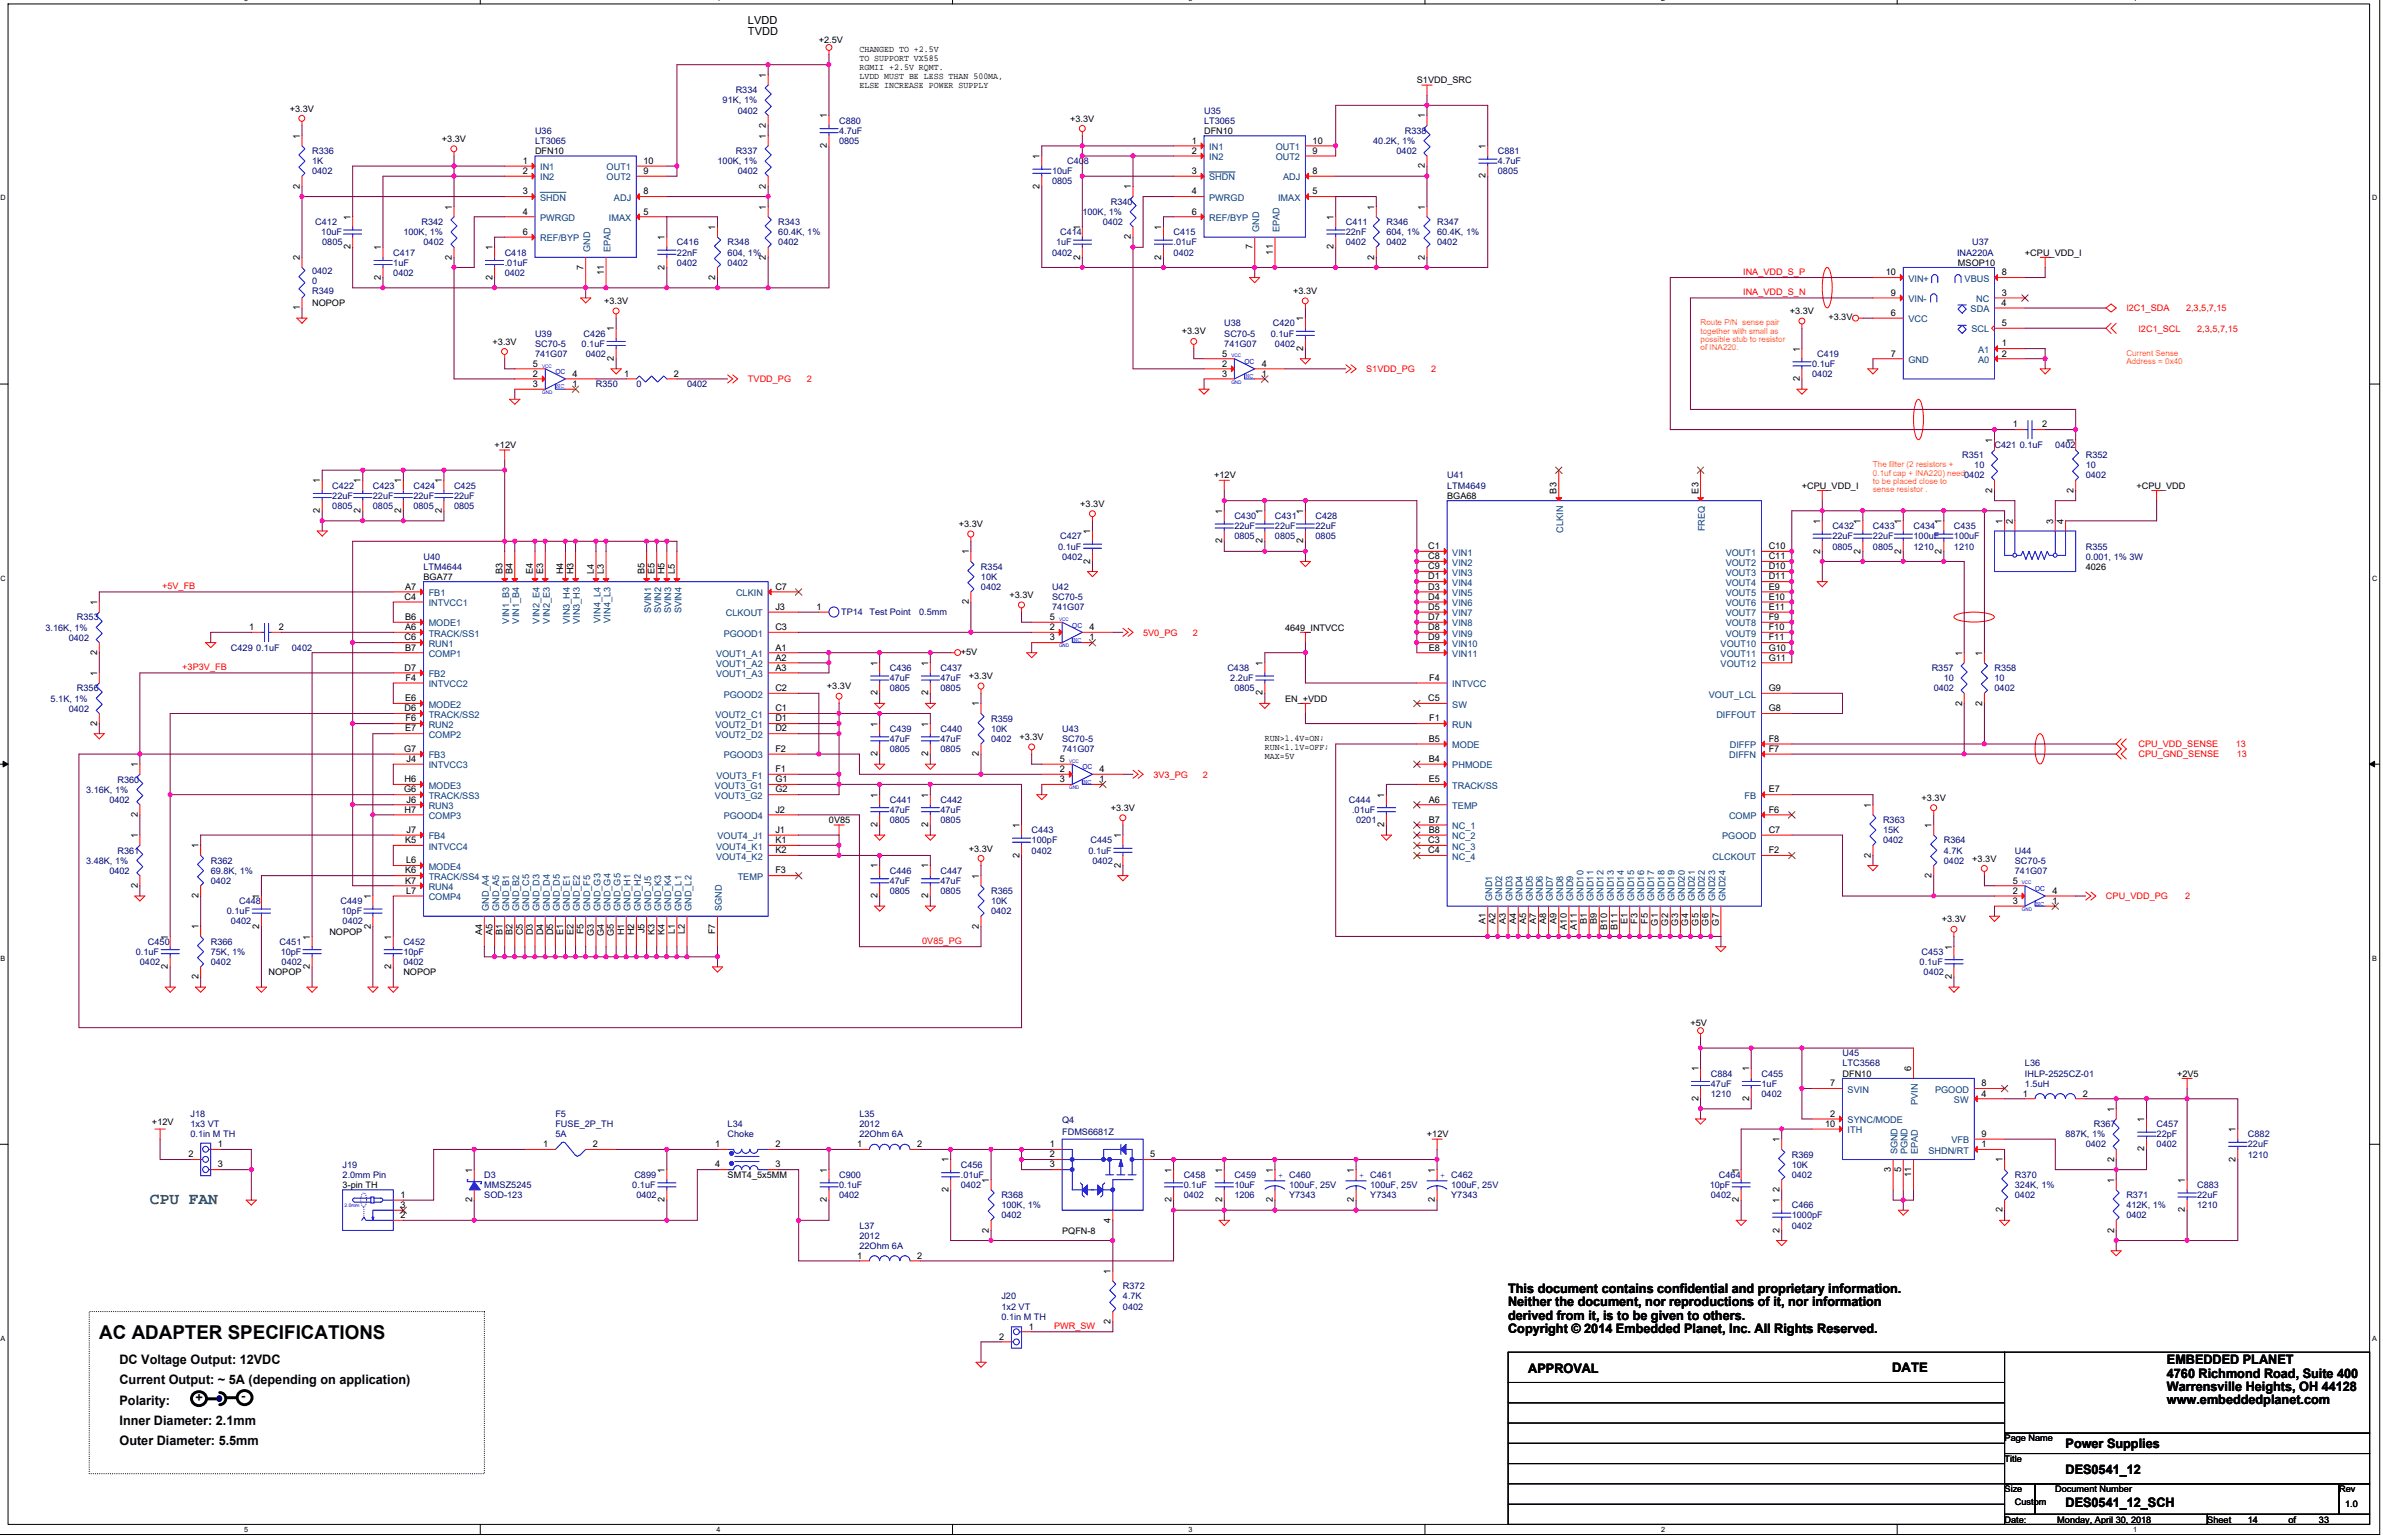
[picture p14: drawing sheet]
<svg xmlns="http://www.w3.org/2000/svg" width="275mm" height="177mm" viewBox="0 0 275 177" stroke-linecap="round" stroke-linejoin="round" font-family="sans-serif">
<defs><g id="words">
<text font-size="2.2" x="11.4" y="154.4">AC ADAPTER SPECIFICATIONS</text>
<text font-size="1.9" fill="#008040" x="17.3" y="138.7">CPU FAN</text>
<g font-size="1.5">
<text x="173.9" y="149">This document contains confidential and proprietary information.</text>
<text x="173.9" y="150.6">Neither the document, nor reproductions of it, nor information</text>
<text x="173.9" y="152.1">derived from it, is to be given to others.</text>
<text x="173.9" y="153.7">Copyright © 2014 Embedded Planet, Inc. All Rights Reserved.</text>
<text x="13.8" y="157.2">DC Voltage Output: 12VDC</text>
<text x="13.8" y="159.6">Current Output: ~ 5A (depending on application)</text>
<text x="13.8" y="161.9">Polarity:</text>
<text x="22.5" y="161.7">+</text>
<text x="27.8" y="161.4">-</text>
<text x="176.2" y="158.3">APPROVAL</text>
<text x="218.1" y="158.2">DATE</text>
<text x="249.8" y="157.2">EMBEDDED PLANET</text>
<text x="249.8" y="158.8">4760 Richmond Road, Suite 400</text>
<text x="249.8" y="160.3">Warrensville Heights, OH 44128</text>
<text x="249.8" y="161.9">www.embeddedplanet.com</text>
<text x="13.8" y="166.6">Outer Diameter: 5.5mm</text>
<text x="13.8" y="164.2">Inner Diameter: 2.1mm</text>
<text x="238.1" y="166.9">Power Supplies</text>
<text x="238.1" y="173.7">DES0541_12_SCH</text>
<text x="238.1" y="169.9">DES0541_12</text>
</g>
<g font-size="1.3">
<text x="86.2" y="2.8">LVDD</text>
<text x="86.2" y="4.1">TVDD</text>
</g>
<g font-size="1.1">
<text x="88.3" y="9" transform="rotate(-90 88.3 9)">1</text>
<text x="34.6" y="16" transform="rotate(-90 34.6 16)">1</text>
<text x="88.3" y="16" transform="rotate(-90 88.3 16)">1</text>
<text x="88.3" y="14.7" transform="rotate(-90 88.3 14.7)">2</text>
<text x="95.3" y="17.1" transform="rotate(-90 95.3 17.1)">2</text>
<text x="95.3" y="13.6" transform="rotate(-90 95.3 13.6)">1</text>
<text x="137.4" y="16.6">1</text>
<text x="137.4" y="17.7">2</text>
<text x="151.3" y="16.6">10</text>
<text x="151.3" y="17.7">9</text>
<text x="164.2" y="13.6" transform="rotate(-90 164.2 13.6)">1</text>
<text x="171.3" y="17.2" transform="rotate(-90 171.3 17.2)">1</text>
<text x="34.6" y="21.7" transform="rotate(-90 34.6 21.7)">2</text>
<text x="60.3" y="22.4">3</text>
<text x="60.3" y="18.9">1</text>
<text x="60.3" y="20.1">2</text>
<text x="74.2" y="22.4">8</text>
<text x="74.2" y="18.9">10</text>
<text x="74.2" y="20.1">9</text>
<text x="88.3" y="21.7" transform="rotate(-90 88.3 21.7)">2</text>
<text x="119.8" y="21.7" transform="rotate(-90 119.8 21.7)">2</text>
<text x="119.8" y="18.3" transform="rotate(-90 119.8 18.3)">1</text>
<text x="130.4" y="21.8" transform="rotate(-90 130.4 21.8)">1</text>
<text x="137.4" y="20.1">3</text>
<text x="137.4" y="22.4">4</text>
<text x="151.3" y="20.1">8</text>
<text x="151.3" y="22.4">5</text>
<text x="164.2" y="19.4" transform="rotate(-90 164.2 19.4)">2</text>
<text x="171.3" y="20.6" transform="rotate(-90 171.3 20.6)">2</text>
<text x="40.4" y="28.8" transform="rotate(-90 40.4 28.8)">2</text>
<text x="40.4" y="25.3" transform="rotate(-90 40.4 25.3)">1</text>
<text x="43.9" y="28.8" transform="rotate(-90 43.9 28.8)">1</text>
<text x="52.1" y="29.9" transform="rotate(-90 52.1 29.9)">2</text>
<text x="52.1" y="24.2" transform="rotate(-90 52.1 24.2)">1</text>
<text x="56.8" y="28.8" transform="rotate(-90 56.8 28.8)">1</text>
<text x="60.3" y="27.1">6</text>
<text x="60.3" y="24.7">4</text>
<text x="74.2" y="24.7">5</text>
<text x="76.6" y="27.7" transform="rotate(-90 76.6 27.7)">1</text>
<text x="82.5" y="26.5" transform="rotate(-90 82.5 26.5)">1</text>
<text x="88.3" y="29.9" transform="rotate(-90 88.3 29.9)">2</text>
<text x="88.3" y="24.2" transform="rotate(-90 88.3 24.2)">1</text>
<text x="124.5" y="29.9" transform="rotate(-90 124.5 29.9)">2</text>
<text x="124.5" y="26.5" transform="rotate(-90 124.5 26.5)">1</text>
<text x="130.4" y="27.6" transform="rotate(-90 130.4 27.6)">2</text>
<text x="133.9" y="29.9" transform="rotate(-90 133.9 29.9)">2</text>
<text x="133.9" y="26.5" transform="rotate(-90 133.9 26.5)">1</text>
<text x="137.4" y="24.7">6</text>
<text x="144.4" y="28.8" transform="rotate(-90 144.4 28.8)">7</text>
<text x="146.7" y="29.3" transform="rotate(-90 146.7 29.3)">11</text>
<text x="153.7" y="28.8" transform="rotate(-90 153.7 28.8)">2</text>
<text x="153.7" y="25.3" transform="rotate(-90 153.7 25.3)">1</text>
<text x="158.4" y="29.9" transform="rotate(-90 158.4 29.9)">2</text>
<text x="158.4" y="24.2" transform="rotate(-90 158.4 24.2)">1</text>
<text x="164.2" y="29.9" transform="rotate(-90 164.2 29.9)">2</text>
<text x="164.2" y="24.2" transform="rotate(-90 164.2 24.2)">1</text>
<text x="34.6" y="35.8" transform="rotate(-90 34.6 35.8)">1</text>
<text x="34.6" y="30" transform="rotate(-90 34.6 30)">2</text>
<text x="43.9" y="32.2" transform="rotate(-90 43.9 32.2)">2</text>
<text x="56.8" y="32.2" transform="rotate(-90 56.8 32.2)">2</text>
<text x="67.3" y="31.1" transform="rotate(-90 67.3 31.1)">7</text>
<text x="69.6" y="31.7" transform="rotate(-90 69.6 31.7)">11</text>
<text x="76.6" y="31.1" transform="rotate(-90 76.6 31.1)">2</text>
<text x="82.5" y="32.2" transform="rotate(-90 82.5 32.2)">2</text>
<text x="217.4" y="31.7">10</text>
<text x="218" y="34.1">9</text>
<text x="230.8" y="35.3">4</text>
<text x="230.8" y="34.1">3</text>
<text x="230.8" y="31.7">8</text>
<text x="70.8" y="41.6" transform="rotate(-90 70.8 41.6)">2</text>
<text x="70.8" y="38.2" transform="rotate(-90 70.8 38.2)">1</text>
<text x="140.9" y="41.1">5</text>
<text x="150.2" y="40.4" transform="rotate(-90 150.2 40.4)">2</text>
<text x="150.2" y="37" transform="rotate(-90 150.2 37)">1</text>
<text x="207.5" y="40.5" transform="rotate(-90 207.5 40.5)">1</text>
<text x="218" y="41.1">7</text>
<text x="218" y="36.4">6</text>
<text x="230.8" y="39.9">1</text>
<text x="230.8" y="41.1">2</text>
<text x="230.8" y="37.6">5</text>
<text x="61.4" y="43.4">2</text>
<text x="61.4" y="42.3">5</text>
<text x="61.4" y="44.6">3</text>
<text x="66" y="43.4">4</text>
<text x="66" y="44.6">1</text>
<text x="71.9" y="43.4">1</text>
<text x="77.7" y="43.4">2</text>
<text x="140.9" y="42.3">2</text>
<text x="140.9" y="43.4">3</text>
<text x="145.5" y="42.3">4</text>
<text x="145.5" y="43.4">1</text>
<text x="207.5" y="43.9" transform="rotate(-90 207.5 43.9)">2</text>
<text x="229.7" y="51" transform="rotate(-90 229.7 51)">1</text>
<text x="232" y="49.3">1</text>
<text x="235.4" y="49.3">2</text>
<text x="239" y="51" transform="rotate(-90 239 51)">1</text>
<text x="36.9" y="59.1" transform="rotate(-90 36.9 59.1)">2</text>
<text x="36.9" y="55.7" transform="rotate(-90 36.9 55.7)">1</text>
<text x="41.6" y="59.1" transform="rotate(-90 41.6 59.1)">2</text>
<text x="41.6" y="55.7" transform="rotate(-90 41.6 55.7)">1</text>
<text x="46.2" y="59.1" transform="rotate(-90 46.2 59.1)">2</text>
<text x="46.2" y="55.7" transform="rotate(-90 46.2 55.7)">1</text>
<text x="50.9" y="59.1" transform="rotate(-90 50.9 59.1)">2</text>
<text x="50.9" y="55.7" transform="rotate(-90 50.9 55.7)">1</text>
<text x="140.9" y="59.2" transform="rotate(-90 140.9 59.2)">1</text>
<text x="145.6" y="59.2" transform="rotate(-90 145.6 59.2)">1</text>
<text x="150.2" y="59.2" transform="rotate(-90 150.2 59.2)">1</text>
<text x="179.4" y="56.9" transform="rotate(-90 179.4 56.9)">B3</text>
<text x="195.8" y="56.9" transform="rotate(-90 195.8 56.9)">E3</text>
<text x="229.7" y="56.8" transform="rotate(-90 229.7 56.8)">2</text>
<text x="239" y="56.8" transform="rotate(-90 239 56.8)">2</text>
<text x="111.7" y="63.9" transform="rotate(-90 111.7 63.9)">1</text>
<text x="125.7" y="65" transform="rotate(-90 125.7 65)">2</text>
<text x="125.7" y="61.6" transform="rotate(-90 125.7 61.6)">1</text>
<text x="140.9" y="62.6" transform="rotate(-90 140.9 62.6)">2</text>
<text x="145.6" y="62.6" transform="rotate(-90 145.6 62.6)">2</text>
<text x="150.2" y="62.6" transform="rotate(-90 150.2 62.6)">2</text>
<text x="164.7" y="63.3">C1</text>
<text x="164.7" y="64.5">C8</text>
<text x="164.7" y="65.6">C9</text>
<text x="203.9" y="63.3">C10</text>
<text x="203.9" y="64.5">C11</text>
<text x="203.9" y="65.6">D10</text>
<text x="209.8" y="63.8" transform="rotate(-90 209.8 63.8)">2</text>
<text x="209.8" y="60.4" transform="rotate(-90 209.8 60.4)">1</text>
<text x="214.5" y="63.8" transform="rotate(-90 214.5 63.8)">2</text>
<text x="214.5" y="60.4" transform="rotate(-90 214.5 60.4)">1</text>
<text x="219.2" y="63.8" transform="rotate(-90 219.2 63.8)">2</text>
<text x="219.2" y="60.4" transform="rotate(-90 219.2 60.4)">1</text>
<text x="223.8" y="63.8" transform="rotate(-90 223.8 63.8)">2</text>
<text x="223.8" y="60.4" transform="rotate(-90 223.8 60.4)">1</text>
<text x="230.8" y="60.4" transform="rotate(-90 230.8 60.4)">1</text>
<text x="232" y="60.4" transform="rotate(-90 232 60.4)">2</text>
<text x="236.7" y="60.4" transform="rotate(-90 236.7 60.4)">3</text>
<text x="237.9" y="60.4" transform="rotate(-90 237.9 60.4)">4</text>
<text x="11.2" y="69.7" transform="rotate(-90 11.2 69.7)">1</text>
<text x="46.6" y="69.1">C4</text>
<text x="46.7" y="68">A7</text>
<text x="46.7" y="71.5">B6</text>
<text x="57.9" y="66.2" transform="rotate(-90 57.9 66.2)">B3</text>
<text x="59.1" y="66.2" transform="rotate(-90 59.1 66.2)">B4</text>
<text x="61.4" y="66.2" transform="rotate(-90 61.4 66.2)">E4</text>
<text x="62.6" y="66.2" transform="rotate(-90 62.6 66.2)">E3</text>
<text x="64.9" y="66.2" transform="rotate(-90 64.9 66.2)">H4</text>
<text x="66.1" y="66.2" transform="rotate(-90 66.1 66.2)">H3</text>
<text x="68.4" y="66.2" transform="rotate(-90 68.4 66.2)">L4</text>
<text x="69.6" y="66.2" transform="rotate(-90 69.6 66.2)">L3</text>
<text x="74.3" y="66.2" transform="rotate(-90 74.3 66.2)">B5</text>
<text x="75.5" y="66.2" transform="rotate(-90 75.5 66.2)">E5</text>
<text x="76.6" y="66.2" transform="rotate(-90 76.6 66.2)">H5</text>
<text x="77.8" y="66.2" transform="rotate(-90 77.8 66.2)">L5</text>
<text x="89.4" y="68">C7</text>
<text x="89.4" y="70.3">J3</text>
<text x="94.1" y="70.3">1</text>
<text x="111.7" y="69.6" transform="rotate(-90 111.7 69.6)">2</text>
<text x="121" y="71.5">5</text>
<text x="164.7" y="66.8">D1</text>
<text x="164.7" y="68">D3</text>
<text x="164.7" y="69.1">D4</text>
<text x="164.7" y="70.3">D5</text>
<text x="164.7" y="71.5">D7</text>
<text x="203.9" y="66.8">D11</text>
<text x="203.9" y="68">E9</text>
<text x="203.9" y="69.1">E10</text>
<text x="203.9" y="70.3">E11</text>
<text x="203.9" y="71.5">F9</text>
<text x="11.2" y="77.9" transform="rotate(-90 11.2 77.9)">1</text>
<text x="11.2" y="75.5" transform="rotate(-90 11.2 75.5)">2</text>
<text x="28.7" y="72.6">1</text>
<text x="32.1" y="72.6">2</text>
<text x="46.6" y="73.8">C6</text>
<text x="46.6" y="77.3">D7</text>
<text x="46.7" y="72.6">A6</text>
<text x="46.7" y="75">B7</text>
<text x="89.4" y="72.6">C3</text>
<text x="89.4" y="75">A1</text>
<text x="89.4" y="76.1">A2</text>
<text x="89.4" y="77.3">A3</text>
<text x="101.2" y="76.7" transform="rotate(-90 101.2 76.7)">1</text>
<text x="107" y="76.7" transform="rotate(-90 107 76.7)">1</text>
<text x="121" y="72.6">2</text>
<text x="121" y="73.8">3</text>
<text x="125.6" y="72.6">4</text>
<text x="125.6" y="73.8">1</text>
<text x="145.6" y="76.7" transform="rotate(-90 145.6 76.7)">1</text>
<text x="164.7" y="72.6">D8</text>
<text x="164.7" y="73.8">D9</text>
<text x="164.7" y="75">E8</text>
<text x="203.9" y="72.6">F10</text>
<text x="203.9" y="73.8">F11</text>
<text x="203.9" y="75">G10</text>
<text x="203.9" y="76.1">G11</text>
<text x="226.2" y="75.6" transform="rotate(-90 226.2 75.6)">1</text>
<text x="228.5" y="75.6" transform="rotate(-90 228.5 75.6)">1</text>
<text x="11.2" y="83.7" transform="rotate(-90 11.2 83.7)">2</text>
<text x="46.6" y="82">D6</text>
<text x="46.7" y="80.8">E6</text>
<text x="46.8" y="78.5">F4</text>
<text x="46.8" y="83.2">F6</text>
<text x="89.4" y="79.7">C2</text>
<text x="89.4" y="82">C1</text>
<text x="89.4" y="83.2">D1</text>
<text x="101.2" y="83.7" transform="rotate(-90 101.2 83.7)">1</text>
<text x="101.2" y="80.1" transform="rotate(-90 101.2 80.1)">2</text>
<text x="107" y="83.7" transform="rotate(-90 107 83.7)">1</text>
<text x="107" y="80.1" transform="rotate(-90 107 80.1)">2</text>
<text x="112.8" y="81.4" transform="rotate(-90 112.8 81.4)">1</text>
<text x="145.6" y="80.1" transform="rotate(-90 145.6 80.1)">2</text>
<text x="164.7" y="80.8">C5</text>
<text x="164.8" y="78.5">F4</text>
<text x="164.8" y="83.2">F1</text>
<text x="203.9" y="82">G8</text>
<text x="203.9" y="79.7">G9</text>
<text x="226.2" y="81.3" transform="rotate(-90 226.2 81.3)">2</text>
<text x="228.5" y="81.3" transform="rotate(-90 228.5 81.3)">2</text>
<text x="15.9" y="88.4" transform="rotate(-90 15.9 88.4)">1</text>
<text x="46.6" y="86.7">G7</text>
<text x="46.7" y="84.3">E7</text>
<text x="46.9" y="87.8">J4</text>
<text x="89.4" y="86.7">F2</text>
<text x="89.4" y="84.3">D2</text>
<text x="89.4" y="89">F1</text>
<text x="101.2" y="87.2" transform="rotate(-90 101.2 87.2)">2</text>
<text x="107" y="87.2" transform="rotate(-90 107 87.2)">2</text>
<text x="112.8" y="87.2" transform="rotate(-90 112.8 87.2)">2</text>
<text x="122.2" y="89">2</text>
<text x="122.2" y="87.8">5</text>
<text x="126.8" y="89">4</text>
<text x="164.7" y="87.8">B4</text>
<text x="164.7" y="85.5">B5</text>
<text x="203.9" y="86.7">F7</text>
<text x="203.9" y="85.5">F8</text>
<text x="15.9" y="94.2" transform="rotate(-90 15.9 94.2)">2</text>
<text x="46.6" y="91.3">G6</text>
<text x="46.6" y="90.2">H6</text>
<text x="46.6" y="93.7">H7</text>
<text x="46.9" y="92.5">J6</text>
<text x="89.4" y="93.7">J2</text>
<text x="89.4" y="90.2">G1</text>
<text x="89.4" y="91.3">G2</text>
<text x="101.2" y="95.3" transform="rotate(-90 101.2 95.3)">2</text>
<text x="101.2" y="91.9" transform="rotate(-90 101.2 91.9)">1</text>
<text x="107" y="95.3" transform="rotate(-90 107 95.3)">2</text>
<text x="107" y="91.9" transform="rotate(-90 107 91.9)">1</text>
<text x="117.5" y="95.4" transform="rotate(-90 117.5 95.4)">1</text>
<text x="122.2" y="90.2">3</text>
<text x="126.8" y="90.2">1</text>
<text x="159.6" y="95.3" transform="rotate(-90 159.6 95.3)">2</text>
<text x="159.6" y="91.9" transform="rotate(-90 159.6 91.9)">1</text>
<text x="164.7" y="92.5">A6</text>
<text x="164.7" y="90.2">E5</text>
<text x="164.7" y="94.8">B7</text>
<text x="203.9" y="91.3">E7</text>
<text x="203.9" y="93.7">F6</text>
<text x="215.7" y="93.1" transform="rotate(-90 215.7 93.1)">1</text>
<text x="222.7" y="95.4" transform="rotate(-90 222.7 95.4)">1</text>
<text x="15.9" y="96.6" transform="rotate(-90 15.9 96.6)">1</text>
<text x="22.9" y="97.8" transform="rotate(-90 22.9 97.8)">1</text>
<text x="46.7" y="97.2">K5</text>
<text x="46.7" y="100.7">K6</text>
<text x="46.7" y="101.8">K7</text>
<text x="46.8" y="99.5">L6</text>
<text x="46.9" y="96">J7</text>
<text x="89.4" y="97.2">K1</text>
<text x="89.4" y="98.4">K2</text>
<text x="89.4" y="96">J1</text>
<text x="89.4" y="100.7">F3</text>
<text x="101.2" y="100.1" transform="rotate(-90 101.2 100.1)">1</text>
<text x="107" y="100.1" transform="rotate(-90 107 100.1)">1</text>
<text x="112.8" y="101.3" transform="rotate(-90 112.8 101.3)">1</text>
<text x="117.5" y="98.9" transform="rotate(-90 117.5 98.9)">2</text>
<text x="129.2" y="100" transform="rotate(-90 129.2 100)">2</text>
<text x="129.2" y="96.6" transform="rotate(-90 129.2 96.6)">1</text>
<text x="164.7" y="97.2">C3</text>
<text x="164.7" y="98.4">C4</text>
<text x="164.7" y="96">B8</text>
<text x="203.9" y="96">C7</text>
<text x="203.9" y="98.4">F2</text>
<text x="215.7" y="98.9" transform="rotate(-90 215.7 98.9)">2</text>
<text x="222.7" y="101.2" transform="rotate(-90 222.7 101.2)">2</text>
<text x="232" y="101.8">5</text>
<text x="15.9" y="102.4" transform="rotate(-90 15.9 102.4)">2</text>
<text x="22.9" y="107.1" transform="rotate(-90 22.9 107.1)">1</text>
<text x="22.9" y="103.5" transform="rotate(-90 22.9 103.5)">2</text>
<text x="29.9" y="107" transform="rotate(-90 29.9 107)">2</text>
<text x="29.9" y="103.6" transform="rotate(-90 29.9 103.6)">1</text>
<text x="42.7" y="107" transform="rotate(-90 42.7 107)">2</text>
<text x="42.7" y="103.6" transform="rotate(-90 42.7 103.6)">1</text>
<text x="46.8" y="103">L7</text>
<text x="55.6" y="107.7" transform="rotate(-90 55.6 107.7)">A4</text>
<text x="56.8" y="107.7" transform="rotate(-90 56.8 107.7)">A5</text>
<text x="57.9" y="107.7" transform="rotate(-90 57.9 107.7)">B1</text>
<text x="59.1" y="107.7" transform="rotate(-90 59.1 107.7)">B2</text>
<text x="60.3" y="107.8" transform="rotate(-90 60.3 107.8)">C5</text>
<text x="61.4" y="107.8" transform="rotate(-90 61.4 107.8)">D3</text>
<text x="62.6" y="107.8" transform="rotate(-90 62.6 107.8)">D4</text>
<text x="63.8" y="107.8" transform="rotate(-90 63.8 107.8)">D5</text>
<text x="64.9" y="107.7" transform="rotate(-90 64.9 107.7)">E1</text>
<text x="66.1" y="107.7" transform="rotate(-90 66.1 107.7)">E2</text>
<text x="67.3" y="107.7" transform="rotate(-90 67.3 107.7)">F5</text>
<text x="68.4" y="107.9" transform="rotate(-90 68.4 107.9)">G3</text>
<text x="69.6" y="107.9" transform="rotate(-90 69.6 107.9)">G4</text>
<text x="70.8" y="107.9" transform="rotate(-90 70.8 107.9)">G5</text>
<text x="71.9" y="107.8" transform="rotate(-90 71.9 107.8)">H1</text>
<text x="73.1" y="107.8" transform="rotate(-90 73.1 107.8)">H2</text>
<text x="74.3" y="107.6" transform="rotate(-90 74.3 107.6)">J5</text>
<text x="75.5" y="107.7" transform="rotate(-90 75.5 107.7)">K3</text>
<text x="76.6" y="107.7" transform="rotate(-90 76.6 107.7)">K4</text>
<text x="77.8" y="107.6" transform="rotate(-90 77.8 107.6)">L1</text>
<text x="78.9" y="107.6" transform="rotate(-90 78.9 107.6)">L2</text>
<text x="82.5" y="107.7" transform="rotate(-90 82.5 107.7)">F7</text>
<text x="101.2" y="103.5" transform="rotate(-90 101.2 103.5)">2</text>
<text x="107" y="103.5" transform="rotate(-90 107 103.5)">2</text>
<text x="112.8" y="107" transform="rotate(-90 112.8 107)">2</text>
<text x="171.3" y="106.6" transform="rotate(-90 171.3 106.6)">A1</text>
<text x="172.4" y="106.6" transform="rotate(-90 172.4 106.6)">A2</text>
<text x="173.6" y="106.6" transform="rotate(-90 173.6 106.6)">A3</text>
<text x="174.8" y="106.6" transform="rotate(-90 174.8 106.6)">A4</text>
<text x="175.9" y="106.6" transform="rotate(-90 175.9 106.6)">A5</text>
<text x="177.1" y="106.6" transform="rotate(-90 177.1 106.6)">A7</text>
<text x="178.3" y="106.6" transform="rotate(-90 178.3 106.6)">A8</text>
<text x="179.4" y="106.6" transform="rotate(-90 179.4 106.6)">A9</text>
<text x="180.6" y="107.2" transform="rotate(-90 180.6 107.2)">A10</text>
<text x="181.8" y="107.2" transform="rotate(-90 181.8 107.2)">A11</text>
<text x="182.9" y="106.6" transform="rotate(-90 182.9 106.6)">B1</text>
<text x="184.1" y="106.6" transform="rotate(-90 184.1 106.6)">B9</text>
<text x="185.3" y="107.2" transform="rotate(-90 185.3 107.2)">B10</text>
<text x="186.5" y="107.2" transform="rotate(-90 186.5 107.2)">B11</text>
<text x="187.6" y="106.6" transform="rotate(-90 187.6 106.6)">E1</text>
<text x="188.8" y="106.5" transform="rotate(-90 188.8 106.5)">F3</text>
<text x="189.9" y="106.5" transform="rotate(-90 189.9 106.5)">F5</text>
<text x="191.1" y="106.7" transform="rotate(-90 191.1 106.7)">G1</text>
<text x="192.3" y="106.7" transform="rotate(-90 192.3 106.7)">G2</text>
<text x="193.5" y="106.7" transform="rotate(-90 193.5 106.7)">G3</text>
<text x="194.6" y="106.7" transform="rotate(-90 194.6 106.7)">G4</text>
<text x="195.8" y="106.7" transform="rotate(-90 195.8 106.7)">G5</text>
<text x="197" y="106.7" transform="rotate(-90 197 106.7)">G6</text>
<text x="198.1" y="106.7" transform="rotate(-90 198.1 106.7)">G7</text>
<text x="232" y="103">2</text>
<text x="232" y="104.2">3</text>
<text x="236.6" y="103">4</text>
<text x="236.6" y="104.2">1</text>
<text x="19.4" y="111.7" transform="rotate(-90 19.4 111.7)">2</text>
<text x="19.4" y="108.3" transform="rotate(-90 19.4 108.3)">1</text>
<text x="22.9" y="112.9" transform="rotate(-90 22.9 112.9)">2</text>
<text x="35.7" y="111.7" transform="rotate(-90 35.7 111.7)">2</text>
<text x="35.7" y="108.3" transform="rotate(-90 35.7 108.3)">1</text>
<text x="45.1" y="111.7" transform="rotate(-90 45.1 111.7)">2</text>
<text x="45.1" y="108.3" transform="rotate(-90 45.1 108.3)">1</text>
<text x="225" y="112.9" transform="rotate(-90 225 112.9)">2</text>
<text x="225" y="109.5" transform="rotate(-90 225 109.5)">1</text>
<text x="195.8" y="123.5" transform="rotate(-90 195.8 123.5)">1</text>
<text x="201.6" y="123.5" transform="rotate(-90 201.6 123.5)">1</text>
<text x="211" y="125.2">7</text>
<text x="220.3" y="123.5" transform="rotate(-90 220.3 123.5)">6</text>
<text x="228.4" y="125.2">8</text>
<text x="195.8" y="126.9" transform="rotate(-90 195.8 126.9)">2</text>
<text x="201.6" y="126.9" transform="rotate(-90 201.6 126.9)">2</text>
<text x="205.1" y="131.7" transform="rotate(-90 205.1 131.7)">1</text>
<text x="210.4" y="129.9">10</text>
<text x="211" y="128.7">2</text>
<text x="228.4" y="126.4">4</text>
<text x="228.4" y="131.1">9</text>
<text x="233.2" y="126.4">1</text>
<text x="240.1" y="126.4">2</text>
<text x="243.7" y="128.2" transform="rotate(-90 243.7 128.2)">1</text>
<text x="247.2" y="129.3" transform="rotate(-90 247.2 129.3)">1</text>
<text x="257.7" y="130.5" transform="rotate(-90 257.7 130.5)">1</text>
<text x="21.7" y="133.4">2</text>
<text x="25.1" y="132.2">1</text>
<text x="25.1" y="134.6">3</text>
<text x="54.4" y="135.2" transform="rotate(-90 54.4 135.2)">1</text>
<text x="62.6" y="132.2">1</text>
<text x="68.3" y="132.2">2</text>
<text x="76.6" y="135.2" transform="rotate(-90 76.6 135.2)">1</text>
<text x="82.5" y="132.2">1</text>
<text x="82.5" y="134.6">4</text>
<text x="89.4" y="132.2">2</text>
<text x="89.4" y="134.6">3</text>
<text x="95.3" y="135.2" transform="rotate(-90 95.3 135.2)">1</text>
<text x="98.8" y="132.2">1</text>
<text x="105.7" y="132.2">2</text>
<text x="109.3" y="137.4" transform="rotate(-90 109.3 137.4)">2</text>
<text x="109.3" y="134" transform="rotate(-90 109.3 134)">1</text>
<text x="114" y="136.3" transform="rotate(-90 114 136.3)">1</text>
<text x="121" y="132.2">1</text>
<text x="121" y="133.4">2</text>
<text x="121" y="134.6">3</text>
<text x="132.6" y="133.4">5</text>
<text x="135" y="135.2" transform="rotate(-90 135 135.2)">1</text>
<text x="140.9" y="135.2" transform="rotate(-90 140.9 135.2)">1</text>
<text x="146.7" y="135.2" transform="rotate(-90 146.7 135.2)">1</text>
<text x="156.1" y="135.2" transform="rotate(-90 156.1 135.2)">1</text>
<text x="165.4" y="135.2" transform="rotate(-90 165.4 135.2)">1</text>
<text x="200.5" y="135.2" transform="rotate(-90 200.5 135.2)">1</text>
<text x="205.1" y="137.4" transform="rotate(-90 205.1 137.4)">2</text>
<text x="218" y="135.1" transform="rotate(-90 218 135.1)">3</text>
<text x="219.2" y="135.1" transform="rotate(-90 219.2 135.1)">5</text>
<text x="220.3" y="135.7" transform="rotate(-90 220.3 135.7)">11</text>
<text x="228.4" y="132.2">1</text>
<text x="230.8" y="134" transform="rotate(-90 230.8 134)">1</text>
<text x="243.7" y="136.3" transform="rotate(-90 243.7 136.3)">1</text>
<text x="243.7" y="133.9" transform="rotate(-90 243.7 133.9)">2</text>
<text x="247.2" y="132.7" transform="rotate(-90 247.2 132.7)">2</text>
<text x="251.9" y="136.3" transform="rotate(-90 251.9 136.3)">1</text>
<text x="257.7" y="133.9" transform="rotate(-90 257.7 133.9)">2</text>
<text x="46.2" y="138.1">1</text>
<text x="46.2" y="140.4">2</text>
<text x="46.2" y="139.2">3</text>
<text x="54.4" y="138.6" transform="rotate(-90 54.4 138.6)">2</text>
<text x="76.6" y="138.6" transform="rotate(-90 76.6 138.6)">2</text>
<text x="95.3" y="138.6" transform="rotate(-90 95.3 138.6)">2</text>
<text x="114" y="142.1" transform="rotate(-90 114 142.1)">2</text>
<text x="128" y="140.9" transform="rotate(-90 128 140.9)">4</text>
<text x="135" y="138.6" transform="rotate(-90 135 138.6)">2</text>
<text x="140.9" y="138.6" transform="rotate(-90 140.9 138.6)">2</text>
<text x="146.7" y="138.6" transform="rotate(-90 146.7 138.6)">2</text>
<text x="156.1" y="138.6" transform="rotate(-90 156.1 138.6)">2</text>
<text x="165.4" y="138.6" transform="rotate(-90 165.4 138.6)">2</text>
<text x="200.5" y="138.6" transform="rotate(-90 200.5 138.6)">2</text>
<text x="205.1" y="142.1" transform="rotate(-90 205.1 142.1)">2</text>
<text x="205.1" y="138.7" transform="rotate(-90 205.1 138.7)">1</text>
<text x="230.8" y="139.8" transform="rotate(-90 230.8 139.8)">2</text>
<text x="243.7" y="142.1" transform="rotate(-90 243.7 142.1)">2</text>
<text x="251.9" y="139.8" transform="rotate(-90 251.9 139.8)">2</text>
<text x="98.8" y="145.1">1</text>
<text x="105.7" y="145.1">2</text>
<text x="128" y="146.8" transform="rotate(-90 128 146.8)">1</text>
<text x="115.2" y="154.4">2</text>
<text x="118.6" y="153.3">1</text>
<text x="128" y="152.6" transform="rotate(-90 128 152.6)">2</text>
</g>
<g font-size="1.1" fill="#004080">
<text x="139.4" y="17.3">IN1</text>
<text x="147.1" y="17.3">OUT1</text>
<text x="62.3" y="23.1">SHDN</text>
<text x="62.3" y="19.6">IN1</text>
<text x="62.3" y="20.8">IN2</text>
<text x="69.9" y="19.6">OUT1</text>
<text x="69.9" y="20.8">OUT2</text>
<text x="70.8" y="23.1">ADJ</text>
<text x="139.4" y="20.8">SHDN</text>
<text x="139.4" y="18.5">IN2</text>
<text x="139.4" y="23.1">PWRGD</text>
<text x="147.1" y="18.5">OUT2</text>
<text x="147.3" y="23.1">IMAX</text>
<text x="147.9" y="20.8">ADJ</text>
<text x="62.3" y="27.8">REF/BYP</text>
<text x="62.3" y="25.5">PWRGD</text>
<text x="68" y="29.1" transform="rotate(-90 68 29.1)">GND</text>
<text x="70.2" y="25.5">IMAX</text>
<text x="70.4" y="29.1" transform="rotate(-90 70.4 29.1)">EPAD</text>
<text x="139.4" y="25.5">REF/BYP</text>
<text x="145.2" y="26.7" transform="rotate(-90 145.2 26.7)">GND</text>
<text x="147.5" y="26.7" transform="rotate(-90 147.5 26.7)">EPAD</text>
<text x="220" y="32.5">VIN+</text>
<text x="220" y="34.8">VIN-</text>
<text x="226.5" y="32.5">VBUS</text>
<text x="227.2" y="36">SDA</text>
<text x="227.8" y="34.8">NC</text>
<text x="220" y="41.8">GND</text>
<text x="220" y="37.2">VCC</text>
<text x="227.3" y="38.3">SCL</text>
<text x="228" y="40.7">A1</text>
<text x="228" y="41.8">A0</text>
<text x="167.4" y="64">VIN1</text>
<text x="167.4" y="65.2">VIN2</text>
<text x="180.2" y="61.4" transform="rotate(-90 180.2 61.4)">CLKIN</text>
<text x="196.6" y="61.2" transform="rotate(-90 196.6 61.2)">FREQ</text>
<text x="198.9" y="64">VOUT1</text>
<text x="198.9" y="65.2">VOUT2</text>
<text x="49.4" y="68.7">FB1</text>
<text x="49.4" y="69.9">INTVCC1</text>
<text x="58.7" y="71.9" transform="rotate(-90 58.7 71.9)">VIN1_B3</text>
<text x="59.9" y="71.9" transform="rotate(-90 59.9 71.9)">VIN1_B4</text>
<text x="62.2" y="71.9" transform="rotate(-90 62.2 71.9)">VIN2_E4</text>
<text x="63.4" y="71.9" transform="rotate(-90 63.4 71.9)">VIN2_E3</text>
<text x="65.7" y="71.9" transform="rotate(-90 65.7 71.9)">VIN3_H4</text>
<text x="66.9" y="71.9" transform="rotate(-90 66.9 71.9)">VIN3_H3</text>
<text x="69.2" y="71.8" transform="rotate(-90 69.2 71.8)">VIN4_L4</text>
<text x="70.4" y="71.8" transform="rotate(-90 70.4 71.8)">VIN4_L3</text>
<text x="75.1" y="70.7" transform="rotate(-90 75.1 70.7)">SVIN1</text>
<text x="76.2" y="70.7" transform="rotate(-90 76.2 70.7)">SVIN2</text>
<text x="77.4" y="70.7" transform="rotate(-90 77.4 70.7)">SVIN3</text>
<text x="78.5" y="70.7" transform="rotate(-90 78.5 70.7)">SVIN4</text>
<text x="83.7" y="71">CLKOUT</text>
<text x="84.9" y="68.7">CLKIN</text>
<text x="167.4" y="66.4">VIN3</text>
<text x="167.4" y="67.5">VIN4</text>
<text x="167.4" y="68.7">VIN5</text>
<text x="167.4" y="69.9">VIN6</text>
<text x="167.4" y="71">VIN7</text>
<text x="198.9" y="66.4">VOUT3</text>
<text x="198.9" y="67.5">VOUT4</text>
<text x="198.9" y="68.7">VOUT5</text>
<text x="198.9" y="69.9">VOUT6</text>
<text x="198.9" y="71">VOUT7</text>
<text x="49.4" y="73.4">TRACK/SS1</text>
<text x="49.4" y="72.2">MODE1</text>
<text x="49.4" y="75.7">COMP1</text>
<text x="49.4" y="74.6">RUN1</text>
<text x="82.5" y="75.7">VOUT1_A1</text>
<text x="82.5" y="76.9">VOUT1_A2</text>
<text x="83.4" y="73.4">PGOOD1</text>
<text x="167.4" y="75.7">VIN11</text>
<text x="167.4" y="72.2">VIN8</text>
<text x="167.4" y="73.4">VIN9</text>
<text x="167.4" y="74.6">VIN10</text>
<text x="198.3" y="74.6">VOUT10</text>
<text x="198.3" y="75.7">VOUT11</text>
<text x="198.3" y="76.9">VOUT12</text>
<text x="198.9" y="72.2">VOUT8</text>
<text x="198.9" y="73.4">VOUT9</text>
<text x="49.4" y="82.7">TRACK/SS2</text>
<text x="49.4" y="78.1">FB2</text>
<text x="49.4" y="81.6">MODE2</text>
<text x="49.4" y="79.2">INTVCC2</text>
<text x="49.4" y="83.9">RUN2</text>
<text x="82.5" y="82.7">VOUT2_C1</text>
<text x="82.5" y="83.9">VOUT2_D1</text>
<text x="82.5" y="78.1">VOUT1_A3</text>
<text x="83.4" y="80.4">PGOOD2</text>
<text x="167.4" y="79.2">INTVCC</text>
<text x="167.4" y="81.6">SW</text>
<text x="167.4" y="83.9">RUN</text>
<text x="197" y="80.4">VOUT_LCL</text>
<text x="197.9" y="82.7">DIFFOUT</text>
<text x="49.4" y="85.1">COMP2</text>
<text x="49.4" y="87.4">FB3</text>
<text x="49.4" y="88.6">INTVCC3</text>
<text x="82.5" y="85.1">VOUT2_D2</text>
<text x="82.6" y="89.7">VOUT3_F1</text>
<text x="83.4" y="87.4">PGOOD3</text>
<text x="167.4" y="88.6">PHMODE</text>
<text x="167.4" y="86.2">MODE</text>
<text x="199.3" y="87.4">DIFFN</text>
<text x="199.4" y="86.2">DIFFP</text>
<text x="49.4" y="92.1">TRACK/SS3</text>
<text x="49.4" y="90.9">MODE3</text>
<text x="49.4" y="94.4">COMP3</text>
<text x="49.4" y="93.3">RUN3</text>
<text x="82.4" y="90.9">VOUT3_G1</text>
<text x="82.4" y="92.1">VOUT3_G2</text>
<text x="83.4" y="94.4">PGOOD4</text>
<text x="167.4" y="93.3">TEMP</text>
<text x="167.4" y="90.9">TRACK/SS</text>
<text x="167.4" y="95.6">NC_1</text>
<text x="199.3" y="94.4">COMP</text>
<text x="201.1" y="92.1">FB</text>
<text x="49.4" y="96.7">FB4</text>
<text x="49.4" y="97.9">INTVCC4</text>
<text x="49.4" y="101.4">TRACK/SS4</text>
<text x="49.4" y="100.3">MODE4</text>
<text x="82.5" y="97.9">VOUT4_K1</text>
<text x="82.5" y="99.1">VOUT4_K2</text>
<text x="82.7" y="96.7">VOUT4_J1</text>
<text x="85" y="101.4">TEMP</text>
<text x="167.4" y="96.7">NC_2</text>
<text x="167.4" y="97.9">NC_3</text>
<text x="167.4" y="99.1">NC_4</text>
<text x="197.4" y="99.1">CLCKOUT</text>
<text x="198.5" y="96.7">PGOOD</text>
<text x="49.4" y="102.6">RUN4</text>
<text x="49.4" y="103.8">COMP4</text>
<text x="56.3" y="105" transform="rotate(-90 56.3 105)">GND_A4</text>
<text x="57.5" y="105" transform="rotate(-90 57.5 105)">GND_A5</text>
<text x="58.7" y="105" transform="rotate(-90 58.7 105)">GND_B1</text>
<text x="59.9" y="105" transform="rotate(-90 59.9 105)">GND_B2</text>
<text x="61" y="105" transform="rotate(-90 61 105)">GND_C5</text>
<text x="62.2" y="105" transform="rotate(-90 62.2 105)">GND_D3</text>
<text x="63.4" y="105" transform="rotate(-90 63.4 105)">GND_D4</text>
<text x="64.5" y="105" transform="rotate(-90 64.5 105)">GND_D5</text>
<text x="65.7" y="105" transform="rotate(-90 65.7 105)">GND_E1</text>
<text x="66.9" y="105" transform="rotate(-90 66.9 105)">GND_E2</text>
<text x="68" y="105" transform="rotate(-90 68 105)">GND_F5</text>
<text x="69.2" y="105" transform="rotate(-90 69.2 105)">GND_G3</text>
<text x="70.4" y="105" transform="rotate(-90 70.4 105)">GND_G4</text>
<text x="71.5" y="105" transform="rotate(-90 71.5 105)">GND_G5</text>
<text x="72.7" y="105" transform="rotate(-90 72.7 105)">GND_H1</text>
<text x="73.9" y="105" transform="rotate(-90 73.9 105)">GND_H2</text>
<text x="75.1" y="105" transform="rotate(-90 75.1 105)">GND_J5</text>
<text x="76.2" y="105" transform="rotate(-90 76.2 105)">GND_K3</text>
<text x="77.4" y="105" transform="rotate(-90 77.4 105)">GND_K4</text>
<text x="78.5" y="105" transform="rotate(-90 78.5 105)">GND_L1</text>
<text x="79.7" y="105" transform="rotate(-90 79.7 105)">GND_L2</text>
<text x="83.2" y="105" transform="rotate(-90 83.2 105)">SGND</text>
<text x="172" y="103.9" transform="rotate(-90 172 103.9)">GND1</text>
<text x="173.2" y="103.9" transform="rotate(-90 173.2 103.9)">GND2</text>
<text x="174.4" y="103.9" transform="rotate(-90 174.4 103.9)">GND3</text>
<text x="175.5" y="103.9" transform="rotate(-90 175.5 103.9)">GND4</text>
<text x="176.7" y="103.9" transform="rotate(-90 176.7 103.9)">GND5</text>
<text x="177.9" y="103.9" transform="rotate(-90 177.9 103.9)">GND6</text>
<text x="179" y="103.9" transform="rotate(-90 179 103.9)">GND7</text>
<text x="180.2" y="103.9" transform="rotate(-90 180.2 103.9)">GND8</text>
<text x="181.4" y="103.9" transform="rotate(-90 181.4 103.9)">GND9</text>
<text x="182.5" y="103.9" transform="rotate(-90 182.5 103.9)">GND10</text>
<text x="183.7" y="103.9" transform="rotate(-90 183.7 103.9)">GND11</text>
<text x="184.9" y="103.9" transform="rotate(-90 184.9 103.9)">GND12</text>
<text x="186.1" y="103.9" transform="rotate(-90 186.1 103.9)">GND13</text>
<text x="187.2" y="103.9" transform="rotate(-90 187.2 103.9)">GND14</text>
<text x="188.4" y="103.9" transform="rotate(-90 188.4 103.9)">GND15</text>
<text x="189.5" y="103.9" transform="rotate(-90 189.5 103.9)">GND16</text>
<text x="190.7" y="103.9" transform="rotate(-90 190.7 103.9)">GND17</text>
<text x="191.9" y="103.9" transform="rotate(-90 191.9 103.9)">GND18</text>
<text x="193.1" y="103.9" transform="rotate(-90 193.1 103.9)">GND19</text>
<text x="194.2" y="103.9" transform="rotate(-90 194.2 103.9)">GND20</text>
<text x="195.4" y="103.9" transform="rotate(-90 195.4 103.9)">GND21</text>
<text x="196.6" y="103.9" transform="rotate(-90 196.6 103.9)">GND22</text>
<text x="197.7" y="103.9" transform="rotate(-90 197.7 103.9)">GND23</text>
<text x="198.9" y="103.9" transform="rotate(-90 198.9 103.9)">GND24</text>
<text x="213" y="126">SVIN</text>
<text x="223.1" y="126">PGOOD</text>
<text x="213" y="129.5">SYNC/MODE</text>
<text x="213" y="130.6">ITH</text>
<text x="221.1" y="127.3" transform="rotate(-90 221.1 127.3)">PVIN</text>
<text x="225" y="131.8">VFB</text>
<text x="225.3" y="127.1">SW</text>
<text x="218.8" y="133.1" transform="rotate(-90 218.8 133.1)">SGND</text>
<text x="219.9" y="133.1" transform="rotate(-90 219.9 133.1)">PGND</text>
<text x="221.1" y="133.1" transform="rotate(-90 221.1 133.1)">EPAD</text>
<text x="222.3" y="133">SHDN/RT</text>
</g>
<g font-size="1">
<text x="94.4" y="4.9">+2.5V</text>
<text x="99.1" y="5.9">CHANGED TO +2.5V</text>
<text x="99.1" y="7">TO SUPPORT VX585</text>
<text x="99.1" y="8">RGMII +2.5V RQMT.</text>
<text x="99.1" y="9">LVDD MUST BE LESS THAN 500MA,</text>
<text x="99.1" y="10.1">ELSE INCREASE POWER SUPPLY</text>
<text x="163.3" y="9.6">S1VDD_SRC</text>
<text x="33.4" y="12.9">+3.3V</text>
<text x="50.9" y="16.4">+3.3V</text>
<text x="61.7" y="17.8">DFN10</text>
<text x="123.4" y="14">+3.3V</text>
<text x="138.8" y="15.4">DFN10</text>
<text x="233.4" y="29.5">+CPU_VDD_I</text>
<text x="36" y="35.3">NOPOP</text>
<text x="69.6" y="35.1">+3.3V</text>
<text x="149.1" y="33.9">+3.3V</text>
<text x="225.7" y="30.6">MSOP10</text>
<text x="56.8" y="39.7">+3.3V</text>
<text x="136.2" y="38.6">+3.3V</text>
<text x="206.3" y="36.2">+3.3V</text>
<text x="210.8" y="36.9">+3.3V</text>
<text x="57" y="51.7">+12V</text>
<text x="124.5" y="58.4">+3.3V</text>
<text x="140" y="55.2">+12V</text>
<text x="166.8" y="57.5">BGA68</text>
<text x="207.7" y="56.3">+CPU_VDD_I</text>
<text x="246.3" y="56.3">+CPU_VDD</text>
<text x="110.5" y="60.8">+3.3V</text>
<text x="240.4" y="65.7">4026</text>
<text x="48.8" y="66.8">BGA77</text>
<text x="116.4" y="69">+3.3V</text>
<text x="110.8" y="75.5">+5V</text>
<text x="148.1" y="72.7">4649_INTVCC</text>
<text x="95.3" y="79.4">+3.3V</text>
<text x="111.7" y="78.3">+3.3V</text>
<text x="148.1" y="80.9">EN_+VDD</text>
<text x="117.5" y="85.3">+3.3V</text>
<text x="145.8" y="85.4">RUN&gt;1.4V=ON;</text>
<text x="145.8" y="86.4">RUN&lt;1.1V=OFF;</text>
<text x="145.8" y="87.5">MAX=5V</text>
<text x="95.6" y="94.9">0V85</text>
<text x="128.1" y="93.5">+3.3V</text>
<text x="221.5" y="92.3">+3.3V</text>
<text x="111.7" y="98.2">+3.3V</text>
<text x="227.4" y="99.3">+3.3V</text>
<text x="38" y="107.7">NOPOP</text>
<text x="223.9" y="106.3">+3.3V</text>
<text x="31" y="112.4">NOPOP</text>
<text x="46.5" y="112.4">NOPOP</text>
<text x="194.9" y="118.2">+5V</text>
<text x="212.4" y="124.1">DFN10</text>
<text x="251" y="124.1">+2V5</text>
<text x="17.5" y="129.7">+12V</text>
<text x="164.5" y="131.1">+12V</text>
<text x="39.5" y="136.9">3-pin TH</text>
<text x="83.9" y="135.8">SMT4_5x5MM</text>
<text x="122.4" y="142.2">PQFN-8</text>
<text x="231.1" y="166.1">Page Name</text>
<text x="231.1" y="168.5">Title</text>
<text x="231.1" y="172">Size</text>
<text x="232.3" y="173.5">Custom</text>
<text x="236.9" y="172">Document Number</text>
<text x="269.7" y="172">Rev</text>
<text x="270.4" y="173.7">1.0</text>
<text x="231.1" y="175.5">Date:</text>
<text x="237.2" y="175.5">Monday, April 30, 2018</text>
<text x="254.5" y="175.5">Sheet</text>
<text x="259.1" y="175.5">14</text>
<text x="263.8" y="175.5">of</text>
<text x="267.3" y="175.5">33</text>
</g>
<g font-size="1" fill="#000080">
<text x="83.3" y="11.9">91K, 1%</text>
<text x="84.8" y="10.8">R334</text>
<text x="36" y="17.8">R336</text>
<text x="61.7" y="15.4">U36</text>
<text x="61.7" y="16.6">LT3065</text>
<text x="84.8" y="17.8">R337</text>
<text x="85" y="13.1">0402</text>
<text x="96.7" y="14.3">C880</text>
<text x="96.7" y="15.4">4.7uF</text>
<text x="96.7" y="16.6">0805</text>
<text x="138.8" y="13.1">U35</text>
<text x="138.8" y="14.3">LT3065</text>
<text x="158.3" y="16.6">40.2K, 1%</text>
<text x="161" y="17.8">0402</text>
<text x="161.9" y="15.4">R338</text>
<text x="172.7" y="17.8">C881</text>
<text x="36" y="18.9">1K</text>
<text x="36" y="20.1">0402</text>
<text x="82.7" y="18.9">100K, 1%</text>
<text x="85" y="20.1">0402</text>
<text x="121.3" y="20.1">10uF</text>
<text x="121.3" y="21.3">0805</text>
<text x="123" y="18.9">C408</text>
<text x="128.1" y="23.6">R340</text>
<text x="172.7" y="18.9">4.7uF</text>
<text x="172.7" y="20.1">0805</text>
<text x="36.3" y="25.9">C412</text>
<text x="37" y="27.1">10uF</text>
<text x="37.1" y="28.3">0805</text>
<text x="45.3" y="29.5">C417</text>
<text x="46.5" y="27.1">100K, 1%</text>
<text x="48.6" y="25.9">R342</text>
<text x="48.8" y="28.3">0402</text>
<text x="58.2" y="29.5">C418</text>
<text x="78" y="28.3">C416</text>
<text x="78" y="29.5">22nF</text>
<text x="83.9" y="28.3">R348</text>
<text x="83.9" y="29.5">604, 1%</text>
<text x="89.7" y="25.9">R343</text>
<text x="89.7" y="27.1">60.4K, 1%</text>
<text x="89.7" y="28.3">0402</text>
<text x="121.3" y="29.5">0402</text>
<text x="121.7" y="28.3">1uF</text>
<text x="122.2" y="27.1">C414</text>
<text x="124.8" y="24.8">100K, 1%</text>
<text x="127.1" y="25.9">0402</text>
<text x="135.3" y="27.1">C415</text>
<text x="135.3" y="28.3">.01uF</text>
<text x="135.3" y="29.5">0402</text>
<text x="155.1" y="25.9">C411</text>
<text x="155.1" y="27.1">22nF</text>
<text x="155.1" y="28.3">0402</text>
<text x="159.8" y="25.9">R346</text>
<text x="159.8" y="27.1">604, 1%</text>
<text x="159.8" y="28.3">0402</text>
<text x="165.7" y="25.9">R347</text>
<text x="165.7" y="27.1">60.4K, 1%</text>
<text x="165.7" y="28.3">0402</text>
<text x="225.6" y="29.5">INA220A</text>
<text x="227.4" y="28.3">U37</text>
<text x="36" y="33.9">R349</text>
<text x="36" y="32.7">0</text>
<text x="36" y="31.5">0402</text>
<text x="45.3" y="30.6">1uF</text>
<text x="45.3" y="31.8">0402</text>
<text x="58.2" y="30.6">.01uF</text>
<text x="58.2" y="31.8">0402</text>
<text x="78" y="30.6">0402</text>
<text x="83.9" y="30.6">0402</text>
<text x="61.7" y="38.8">U39</text>
<text x="61.7" y="41.1">741G07</text>
<text x="61.7" y="40">SC70-5</text>
<text x="67.1" y="40">0.1uF</text>
<text x="67.3" y="38.8">C426</text>
<text x="67.5" y="41.1">0402</text>
<text x="141.1" y="37.6">U38</text>
<text x="141.1" y="40">741G07</text>
<text x="141.1" y="38.8">SC70-5</text>
<text x="146.5" y="38.8">0.1uF</text>
<text x="146.7" y="37.6">C420</text>
<text x="147" y="40">0402</text>
<text x="209.5" y="41.1">C419</text>
<text x="68.7" y="44.6">R350</text>
<text x="73.4" y="44.6">0</text>
<text x="79.2" y="44.6">0402</text>
<text x="208.9" y="42.3">0.1uF</text>
<text x="208.9" y="43.5">0402</text>
<text x="226.2" y="52.8">R351</text>
<text x="227.6" y="54">10</text>
<text x="229.9" y="51.7">C421 0.1uF</text>
<text x="236.9" y="51.7">0402</text>
<text x="240.4" y="52.8">R352</text>
<text x="240.4" y="54">10</text>
<text x="38.3" y="56.3">C422</text>
<text x="38.3" y="57.5">22uF</text>
<text x="38.3" y="58.7">0805</text>
<text x="43" y="56.3">C423</text>
<text x="43" y="57.5">22uF</text>
<text x="43" y="58.7">0805</text>
<text x="47.7" y="56.3">C424</text>
<text x="47.7" y="57.5">22uF</text>
<text x="47.7" y="58.7">0805</text>
<text x="52.3" y="56.3">C425</text>
<text x="52.3" y="57.5">22uF</text>
<text x="52.3" y="58.7">0805</text>
<text x="142.3" y="59.8">C430</text>
<text x="147" y="59.8">C431</text>
<text x="151.7" y="59.8">C428</text>
<text x="166.8" y="55.2">U41</text>
<text x="166.8" y="56.3">LTM4649</text>
<text x="226.4" y="55.2">0402</text>
<text x="240.4" y="55.2">0402</text>
<text x="48.8" y="64.5">U40</text>
<text x="48.8" y="65.7">LTM4644</text>
<text x="113.1" y="65.7">R354</text>
<text x="122" y="63.3">0.1uF</text>
<text x="122.2" y="62.2">C427</text>
<text x="122.4" y="64.5">0402</text>
<text x="142.3" y="61">22uF</text>
<text x="142.3" y="62.2">0805</text>
<text x="147" y="61">22uF</text>
<text x="147" y="62.2">0805</text>
<text x="151.7" y="61">22uF</text>
<text x="151.7" y="62.2">0805</text>
<text x="211.2" y="61">C432</text>
<text x="211.2" y="62.2">22uF</text>
<text x="211.2" y="63.3">0805</text>
<text x="215.9" y="61">C433</text>
<text x="215.9" y="62.2">22uF</text>
<text x="215.9" y="63.3">0805</text>
<text x="220.6" y="61">C434</text>
<text x="220.6" y="62.2">100uF</text>
<text x="220.6" y="63.3">1210</text>
<text x="225.3" y="61">C435</text>
<text x="225.3" y="62.2">100uF</text>
<text x="225.3" y="63.3">1210</text>
<text x="240.4" y="63.3">R355</text>
<text x="240.4" y="64.5">0.001, 1% 3W</text>
<text x="8.9" y="71.5">R353</text>
<text x="97" y="70.9">TP14</text>
<text x="100.2" y="70.9">Test Point</text>
<text x="106" y="70.9">0.5mm</text>
<text x="113.1" y="66.8">10K</text>
<text x="113.1" y="68">0402</text>
<text x="121.3" y="68">U42</text>
<text x="121.3" y="70.3">741G07</text>
<text x="121.3" y="69.2">SC70-5</text>
<text x="5.2" y="72.7">3.16K, 1%</text>
<text x="7.9" y="73.8">0402</text>
<text x="26.6" y="75">C429 0.1uF</text>
<text x="33.7" y="75">0402</text>
<text x="102.6" y="77.4">C436</text>
<text x="108.4" y="77.4">C437</text>
<text x="141.5" y="77.4">C438</text>
<text x="222.7" y="77.4">R357</text>
<text x="229.9" y="77.4">R358</text>
<text x="5.8" y="80.9">5.1K, 1%</text>
<text x="7.9" y="82">0402</text>
<text x="8.9" y="79.7">R356</text>
<text x="102.6" y="78.5">47uF</text>
<text x="102.6" y="79.7">0805</text>
<text x="108.4" y="78.5">47uF</text>
<text x="108.4" y="79.7">0805</text>
<text x="114.3" y="83.2">R359</text>
<text x="141.8" y="78.5">2.2uF</text>
<text x="142.3" y="79.7">0805</text>
<text x="222.9" y="79.7">0402</text>
<text x="224.1" y="78.5">10</text>
<text x="229.9" y="78.5">10</text>
<text x="229.9" y="79.7">0402</text>
<text x="102.6" y="84.4">C439</text>
<text x="102.6" y="85.5">47uF</text>
<text x="102.6" y="86.7">0805</text>
<text x="108.4" y="84.4">C440</text>
<text x="108.4" y="85.5">47uF</text>
<text x="108.4" y="86.7">0805</text>
<text x="114.3" y="84.4">10K</text>
<text x="114.3" y="85.5">0402</text>
<text x="122.4" y="84.4">U43</text>
<text x="122.4" y="86.7">741G07</text>
<text x="122.4" y="85.5">SC70-5</text>
<text x="9.9" y="91.4">3.16K, 1%</text>
<text x="12.6" y="92.6">0402</text>
<text x="13.5" y="90.2">R360</text>
<text x="102.6" y="92.6">C441</text>
<text x="102.6" y="93.7">47uF</text>
<text x="102.6" y="94.9">0805</text>
<text x="108.4" y="92.6">C442</text>
<text x="108.4" y="93.7">47uF</text>
<text x="108.4" y="94.9">0805</text>
<text x="155.5" y="92.6">C444</text>
<text x="155.9" y="93.7">.01uF</text>
<text x="156.3" y="94.9">0201</text>
<text x="217.1" y="94.9">R363</text>
<text x="9.9" y="99.6">3.48K, 1%</text>
<text x="12.6" y="100.7">0402</text>
<text x="13.5" y="98.4">R361</text>
<text x="24.3" y="99.6">R362</text>
<text x="24.3" y="100.7">69.8K, 1%</text>
<text x="24.3" y="101.9">0402</text>
<text x="102.6" y="100.7">C446</text>
<text x="102.6" y="101.9">47uF</text>
<text x="108.4" y="100.7">C447</text>
<text x="108.4" y="101.9">47uF</text>
<text x="118.9" y="96">C443</text>
<text x="118.9" y="97.2">100pF</text>
<text x="118.9" y="98.4">0402</text>
<text x="125.5" y="98.4">0.1uF</text>
<text x="125.7" y="97.2">C445</text>
<text x="125.9" y="99.6">0402</text>
<text x="217.1" y="96">15K</text>
<text x="217.1" y="97.2">0402</text>
<text x="224.1" y="97.2">R364</text>
<text x="224.1" y="98.4">4.7K</text>
<text x="224.1" y="99.6">0402</text>
<text x="232.3" y="98.4">U44</text>
<text x="232.3" y="100.7">741G07</text>
<text x="232.3" y="99.6">SC70-5</text>
<text x="26.2" y="105.4">0.1uF</text>
<text x="26.6" y="106.6">0402</text>
<text x="27.6" y="104.2">C448</text>
<text x="39.3" y="104.2">C449</text>
<text x="39.4" y="105.4">10pF</text>
<text x="39.5" y="106.6">0402</text>
<text x="102.6" y="103.1">0805</text>
<text x="108.4" y="103.1">0805</text>
<text x="114.3" y="103.1">R365</text>
<text x="114.3" y="104.2">10K</text>
<text x="114.3" y="105.4">0402</text>
<text x="15.7" y="110.1">0.1uF</text>
<text x="16.1" y="111.2">0402</text>
<text x="17.1" y="108.9">C450</text>
<text x="24.3" y="108.9">R366</text>
<text x="24.3" y="110.1">75K, 1%</text>
<text x="24.3" y="111.2">0402</text>
<text x="32.2" y="108.9">C451</text>
<text x="32.4" y="110.1">10pF</text>
<text x="32.5" y="111.2">0402</text>
<text x="46.5" y="108.9">C452</text>
<text x="46.5" y="110.1">10pF</text>
<text x="46.5" y="111.2">0402</text>
<text x="221.3" y="111.2">0.1uF</text>
<text x="221.5" y="110.1">C453</text>
<text x="221.8" y="112.4">0402</text>
<text x="197.2" y="124.1">C884</text>
<text x="197.2" y="125.3">47uF</text>
<text x="203.1" y="124.1">C455</text>
<text x="203.1" y="125.3">1uF</text>
<text x="212.4" y="121.8">U45</text>
<text x="212.4" y="122.9">LTC3568</text>
<text x="233.4" y="122.9">L36</text>
<text x="233.4" y="125.3">1.5uH</text>
<text x="233.4" y="124.1">IHLP-2525CZ-01</text>
<text x="22" y="128.8">J18</text>
<text x="22" y="131.1">0.1in M TH</text>
<text x="22" y="129.9">1x3 VT</text>
<text x="64" y="128.8">F5</text>
<text x="64" y="131.1">5A</text>
<text x="64" y="129.9">FUSE_2P_TH</text>
<text x="83.9" y="129.9">L34</text>
<text x="83.9" y="131.1">Choke</text>
<text x="99.1" y="128.8">L35</text>
<text x="99.1" y="131.1">22Ohm 6A</text>
<text x="99.1" y="129.9">2012</text>
<text x="122.4" y="129.5">Q4</text>
<text x="122.4" y="130.9">FDMS6681Z</text>
<text x="197.2" y="126.4">1210</text>
<text x="203.1" y="126.4">0402</text>
<text x="238.1" y="131.1">887K, 1%</text>
<text x="241.4" y="129.9">R367</text>
<text x="248.6" y="129.9">C457</text>
<text x="248.6" y="131.1">22pF</text>
<text x="259.1" y="131.1">C882</text>
<text x="39.5" y="134.6">J19</text>
<text x="39.5" y="135.8">2.0mm Pin</text>
<text x="55.8" y="135.8">D3</text>
<text x="55.8" y="136.9">MMSZ5245</text>
<text x="72.9" y="136.9">0.1uF</text>
<text x="73.1" y="135.8">C899</text>
<text x="96.7" y="135.8">C900</text>
<text x="96.7" y="136.9">0.1uF</text>
<text x="110.8" y="134.6">C456</text>
<text x="110.8" y="135.8">.01uF</text>
<text x="110.8" y="136.9">0402</text>
<text x="136.5" y="135.8">C458</text>
<text x="136.5" y="136.9">0.1uF</text>
<text x="142.3" y="135.8">C459</text>
<text x="142.3" y="136.9">10uF</text>
<text x="148.6" y="136.9">100uF, 25V</text>
<text x="158" y="136.9">100uF, 25V</text>
<text x="167.3" y="136.9">100uF, 25V</text>
<text x="197.1" y="136.9">10pF</text>
<text x="198.2" y="135.8">C464</text>
<text x="206.6" y="133.4">R369</text>
<text x="206.6" y="134.6">10K</text>
<text x="206.6" y="135.8">0402</text>
<text x="232.3" y="135.8">R370</text>
<text x="232.3" y="136.9">324K, 1%</text>
<text x="240.4" y="132.3">0402</text>
<text x="248.6" y="132.3">0402</text>
<text x="253.3" y="136.9">C883</text>
<text x="259.1" y="132.3">22uF</text>
<text x="259.1" y="133.4">1210</text>
<text x="55.8" y="138.1">SOD-123</text>
<text x="73.4" y="138.1">0402</text>
<text x="96.7" y="138.1">0402</text>
<text x="99.1" y="141.6">L37</text>
<text x="99.1" y="143.9">22Ohm 6A</text>
<text x="99.1" y="142.8">2012</text>
<text x="115.4" y="138.1">R368</text>
<text x="115.4" y="139.3">100K, 1%</text>
<text x="115.4" y="140.5">0402</text>
<text x="136.5" y="138.1">0402</text>
<text x="142.3" y="138.1">1206</text>
<text x="148.6" y="138.1">Y7343</text>
<text x="158" y="138.1">Y7343</text>
<text x="167.3" y="138.1">Y7343</text>
<text x="197.2" y="138.1">0402</text>
<text x="206.6" y="139.3">C466</text>
<text x="206.6" y="140.5">1000pF</text>
<text x="206.6" y="141.6">0402</text>
<text x="232.3" y="138.1">0402</text>
<text x="245.1" y="138.1">R371</text>
<text x="245.1" y="139.3">412K, 1%</text>
<text x="245.1" y="140.5">0402</text>
<text x="253.3" y="138.1">22uF</text>
<text x="253.3" y="139.3">1210</text>
<text x="115.4" y="149.8">J20</text>
<text x="129.5" y="148.6">R372</text>
<text x="129.5" y="149.8">4.7K</text>
<text x="115.4" y="152.1">0.1in M TH</text>
<text x="115.4" y="151">1x2 VT</text>
<text x="129.5" y="151">0402</text>
</g>
<g font-size="1" fill="#f00">
<text x="201" y="34">INA_VDD_S_N</text>
<text x="201" y="31.7">INA_VDD_S_P</text>
<text x="245.1" y="35.9">I2C1_SDA</text>
<text x="252" y="35.9">2,3,5,7,15</text>
<text x="246.5" y="38.2">I2C1_SCL</text>
<text x="253.3" y="38.2">2,3,5,7,15</text>
<text x="86.2" y="44.1">TVDD_PG</text>
<text x="93" y="44.1">2</text>
<text x="157.5" y="42.9">S1VDD_PG</text>
<text x="165" y="42.9">2</text>
<text x="18.7" y="67.9">+5V_FB</text>
<text x="21" y="77.2">+3P3V_FB</text>
<text x="131.8" y="73.3">5V0_PG</text>
<text x="137.5" y="73.3">2</text>
<text x="133" y="89.6">3V3_PG</text>
<text x="138.7" y="89.6">2</text>
<text x="246.5" y="86.1">CPU_VDD_SENSE</text>
<text x="246.5" y="87.3">CPU_GND_SENSE</text>
<text x="257.7" y="86.1">13</text>
<text x="257.8" y="87.3">13</text>
<text x="242.8" y="103.6">CPU_VDD_PG</text>
<text x="251.9" y="103.6">2</text>
<text x="106.3" y="108.8">0V85_PG</text>
<text x="121.5" y="153.2">PWR_SW</text>
</g>
<g font-size="1" fill="#00f">
<text x="147.3" y="135.8">+ C460</text>
<text x="156.7" y="135.8">+ C461</text>
<text x="166" y="135.8">+ C462</text>
</g>
<g font-size=".9" fill="#ff8000">
<text x="196" y="37.5">Route P/N sense pair</text>
<text x="196" y="38.5">together with small as</text>
<text x="196" y="39.4">possible stub to resistor</text>
<text x="196" y="40.4">of INA220.</text>
<text x="245.1" y="41">Current Sense</text>
<text x="245.1" y="42">Address = 0x40</text>
<text x="215.9" y="53.9">The filter (2 resistors +</text>
<text x="215.9" y="54.8">0.1uf cap + INA220) need</text>
<text x="215.9" y="55.8">to be placed close to</text>
<text x="215.9" y="56.7">sense resistor .</text>
</g>
<g font-size=".8">
<text x="28.1" y=".2">5</text>
<text x="82.6" y=".2">4</text>
<text x="137" y=".2">3</text>
<text x="191.5" y=".2">2</text>
<text x="245.9" y=".2">1</text>
<text x=".1" y="23.1">D</text>
<text x="273.5" y="23.1">D</text>
<text x=".1" y="66.9">C</text>
<text x="273.5" y="66.9">C</text>
<text x=".1" y="110.7">B</text>
<text x="273.5" y="110.7">B</text>
<text x=".1" y="154.5">A</text>
<text x="273.5" y="154.5">A</text>
<text x="28.1" y="176.6">5</text>
<text x="82.6" y="176.6">4</text>
<text x="137" y="176.6">3</text>
<text x="191.5" y="176.6">2</text>
<text x="245.9" y="176.6">1</text>
</g>
<g font-size=".8" fill="#00f">
<text x="143.5" y="41.9">OC</text>
<text x="64" y="43.1">OC</text>
<text x="64.1" y="44.8">NC</text>
<text x="143.6" y="43.6">NC</text>
<text x="123.6" y="72.3">OC</text>
<text x="123.7" y="74">NC</text>
<text x="124.8" y="88.7">OC</text>
<text x="124.9" y="90.4">NC</text>
<text x="234.6" y="102.7">OC</text>
<text x="234.7" y="104.4">NC</text>
</g>
<g font-size=".6" fill="#00f">
<text x="142" y="41.2">VCC</text>
<text x="62.5" y="45.4">GND</text>
<text x="62.5" y="42.4">VCC</text>
<text x="142" y="44.2">GND</text>
<text x="122.1" y="71.6">VCC</text>
<text x="122.1" y="74.6">GND</text>
<text x="123.3" y="87.9">VCC</text>
<text x="123.3" y="91">GND</text>
<text x="233.1" y="101.9">VCC</text>
<text x="233.1" y="105">GND</text>
<text x="39.7" y="139.1">2.0mm</text>
</g>
</g></defs>
<path d="M274.3 -.1v177h-274.4M.9 .5h272.3v175.2h-272.3z" fill="none" stroke="#000" stroke-width=".12"/>
<g fill="#fff">
<path d="M28.1 -.1h.5v.4h-.5z"/>
<path d="M28.1 175.8h.5v1h-.5z"/>
</g>
<path d="M55.4 -.1v.6M55.4 175.7v1.2" fill="none" stroke="#000" stroke-width=".12"/>
<g fill="#fff">
<path d="M82.6 -.1h.5v.4h-.5z"/>
<path d="M82.6 175.8h.5v1h-.5z"/>
</g>
<path d="M109.8 -.1v.6M109.8 175.7v1.2" fill="none" stroke="#000" stroke-width=".12"/>
<g fill="#fff">
<path d="M137 -.1h.5v.4h-.5z"/>
<path d="M137 175.8h.5v1h-.5z"/>
</g>
<path d="M164.3 -.1v.6M164.3 175.7v1.2" fill="none" stroke="#000" stroke-width=".12"/>
<g fill="#fff">
<path d="M191.5 -.1h.5v.4h-.5z"/>
<path d="M191.5 175.8h.5v1h-.5z"/>
</g>
<path d="M218.7 -.1v.6M218.7 175.7v1.2" fill="none" stroke="#000" stroke-width=".12"/>
<g fill="#fff">
<path d="M245.9 -.1h.5v.4h-.5z"/>
<path d="M245.9 175.8h.5v1h-.5z"/>
<path d="M.1 22.4h.6v.9h-.6z"/>
<path d="M273.5 22.4h.6v.9h-.6z"/>
<path d="M.1 66.2h.6v.9h-.6z"/>
<path d="M273.5 66.2h.6v.9h-.6z"/>
</g>
<path d="M-.1 44.3h1M273.2 44.3h1.1" fill="none" stroke="#000" stroke-width=".12"/>
<g fill="#fff">
<path d="M.1 110h.5v.9h-.5z"/>
<path d="M273.5 110h.5v.9h-.5z"/>
</g>
<path d="M-.1 88.1h1M273.2 88.1h1.1" fill="none" stroke="#000" stroke-width=".12"/>
<path d="M.4 87.7l.5 .4-.5 .3zM273.2 88.1l.5-.4v.7z" fill="#000" stroke="#000" stroke-width=".12"/>
<g fill="#fff">
<path d="M.1 153.8h.5v.9h-.5z"/>
<path d="M273.5 153.8h.5v.9h-.5z"/>
</g>
<g fill="none" stroke="#000" stroke-width=".12">
<path d="M-.1 131.9h1M273.2 131.9h1.1M10.3 151.2h45.5v18.7h-45.5zM173.9 159.4h57.2M231.1 155.9h42.1v9.3h-42.1zM231.1 155.9h-57.2v19.8h57.2M173.9 173.4h57.2M173.9 171h57.2M173.9 168.7h57.2M173.9 166.4h57.2M173.9 164h57.2M173.9 161.7h57.2"/>
<path d="M231.1 165.2h42.1v2.3h-42.1zM231.1 167.5h42.1v3.5h-42.1zM231.1 171h3.5v3.6h-3.5zM231.1 174.6h23.4v1.1h-23.4zM234.6 171h35.1v3.6h-35.1zM254.5 174.6h18.7v1.1h-18.7zM269.7 171h3.5v3.6h-3.5z"/>
</g>
<g fill="none" stroke="#000" stroke-width=".34">
<path d="M23.8 161.2h1.4M25.3 160.5a.7 .7 0 0 1 .7 .7 .7 .7 0 0 1-.7 .7M26.1 161.1h1.1"/>
<circle cx="23" cy="161.2" r=".84"/>
<circle cx="28.2" cy="161.1" r=".84"/>
</g>
<circle cx="25.3" cy="161.2" r=".31" fill="#000040" stroke="#000040" stroke-width=".12"/>
<g fill="none" stroke="#f00" stroke-width=".12">
<path d="M34.8 14v.5M34.8 15.7v1.1M52.3 17.5v.5M58.2 19.1h3.5M73.4 19.1h3.5M88.6 8.6v1.2M88.6 13.3v1.2M88.6 15.7v1.1M95.6 5.8v.5M95.6 13.3v1.2M95.6 15.7v1.1M120.1 18v1.1"/>
<path d="M124.8 15.2v.5M135.3 16.8h3.5M135.3 18h3.5M150.5 16.8h3.5M150.5 18h3.5M163.9 9.8h1.2M164.5 9.8v1.2M164.5 13.3v1.2M164.5 18v1.1M171.5 16.8v1.2M171.5 19.1v1.2M34.2 36.7h1.2l-.6 .6z"/>
<path d="M34.8 20.3v1.2M34.8 34.3v1.2M34.8 29.7v1.1M40.7 25v1.2M40.7 27.3v1.2M44.2 28.5v1.2M44.2 30.8v1.2M52.3 23.8v1.2M52.3 28.5v1.2M57 28.5v1.2M57 30.8v1.2M58.2 22.7h3.5"/>
<path d="M58.2 27.3h3.5M58.2 20.3h3.5M58.2 25h3.5M66.9 34.3h1.2l-.6 .6zM67.5 29.7v3.5M69.9 29.7v3.5M71 36.2v.5M71 37.8v1.2M73.4 22.7h3.5M73.4 25h3.5M73.4 20.3h3.5M76.9 27.3v1.2"/>
<path d="M76.9 29.7v1.1M82.7 26.2v1.1M82.7 30.8v1.2M88.6 23.8v1.2M88.6 28.5v1.2M88.6 20.3v1.2M120.1 20.3v1.2M124.8 26.2v1.1M124.8 28.5v1.2M130.6 21.5v1.2M130.6 26.2v1.1M134.1 26.2v1.1"/>
<path d="M134.1 28.5v1.2M135.3 20.3h3.5M135.3 25h3.5M135.3 22.7h3.5M137.6 39.7v.5M144.1 32h1.1l-.6 .6zM144.6 27.3v3.5M147 27.3v3.5M150.5 35v.5M150.5 36.7v1.1M150.5 39v1.2M150.5 20.3h3.5"/>
<path d="M150.5 22.7h3.5M154 25v1.2M154 27.3v1.2M158.7 23.8v1.2M158.7 28.5v1.2M164.5 23.8v1.2M164.5 28.5v1.2M207.7 37.4v.4M210.5 30.9l.1-.1a1.93 1.93 0 0 1 .6 1.6 6.2 6.2 0 0 1-.4 3l-.2 .1a1.89 1.89 0 0 1-.5-1.6 6.2 6.2 0 0 1 .4-3zM214.3 36.7h.5M215.9 32h3.5M215.9 34.3h3.5"/>
<path d="M215.9 36.7h3.5M229.9 34.3h3.5M229.9 35.5h3.5M229.9 37.5l-.3 .3 .3 .4M229.9 37.8h3.5M229.9 32h3.5M235.2 29.7h1.2M235.8 29.7v1.1M242.8 35.5l.6-.5 .6 .5-.6 .5zM243.4 37.3l-.6 .5 .6 .6M244 37.3l-.6 .5 .6 .6M37.1 55.4v1.1"/>
<path d="M37.1 57.7v1.2M41.8 55.4v1.1M41.8 57.7v1.2M46.5 55.4v1.1M46.5 57.7v1.2M51.2 55.4v1.1M51.2 57.7v1.2M57.6 51.9h1.2M58.2 51.9v1.1M58.2 40.9v.4M58.8 46h1.1l-.6 .6zM59.3 43.7h3.6"/>
<path d="M59.3 42.5h3.6M59.3 44.9h3.6M65.2 43.7h3.5M65.2 44.9h1.2M70.4 42.5h1.2l-.6 .6zM71 40.2v1.1M72.2 43.7h1.2M76.9 43.7h1.1M83.9 43.2l.6 .5-.6 .4M84.5 43.2l.5 .5-.5 .4M125.9 59.6v.4M138.2 44.9h1.2l-.6 .5z"/>
<path d="M138.8 42.5h3.5M138.8 41.3h3.5M138.8 43.7h3.5M140.5 55.4h1.2M141.1 55.4v1.1M141.1 58.9v1.1M144.6 42.5h3.5M144.6 43.7h1.2M145.8 58.9v1.1M149.9 41.3h1.2l-.6 .6zM150.5 58.9v1.1M155.1 42l.6 .5-.6 .5"/>
<path d="M155.7 42l.6 .5-.6 .5M179.7 54.2v3.5M196 54.2v3.5M207.2 44.9h1.1l-.6 .5zM207.7 40.2v1.1M207.7 42.5v1.2M209.5 56.5h1.1M210.1 56.5v1.2M215.3 42.5h1.2l-.6 .6zM215.9 41.3h3.5M221 46.1l.2-.1a1.93 1.93 0 0 1 .5 1.6 6.2 6.2 0 0 1-.4 3l-.1 .1a1.89 1.89 0 0 1-.6-1.6 6.2 6.2 0 0 1 .4-3zM229.9 50.7v1.2"/>
<path d="M229.9 55.4v1.1M229.9 40.2h3.5M229.9 41.3h3.5M232.3 49.5h1.1M234.6 49.5h1.2M235.2 42.5h1.2l-.6 .6zM239.3 50.7v1.2M239.3 55.4v1.1M248 56.5h1.2M248.6 56.5v1.2M11.4 77.6v1.1M11.4 69.4v1.2"/>
<path d="M11.4 74.1v1.1M23.7 74.1h1.2l-.6 .5zM29 72.9h1.1M31.3 72.9h1.2M36.6 61.2h1.1l-.6 .6zM45.3 72.9h3.5M45.3 68.2h3.5M45.3 71.7h3.5M45.3 75.2h3.5M45.3 69.4h3.5M45.3 74.1h3.5M45.3 77.6h3.5"/>
<path d="M45.3 78.7h3.5M58.2 63.6v3.4M59.3 63.6v3.4M61.7 63.6v3.4M62.9 63.6v3.4M65.2 63.6v3.4M66.4 63.6v3.4M68.7 63.6v3.4M69.9 63.6v3.4M74.5 63.6v3.4M75.7 63.6v3.4M76.9 63.6v3.4"/>
<path d="M78 63.6v3.4M88.6 75.2h3.5M88.6 76.4h3.5M88.6 77.6h3.5M88.6 79.9h3.5M88.6 72.9h3.5M88.6 68.2h3.5M88.6 70.6h3.5M94.4 70.6h1.2M101.4 76.4v1.2M101.4 78.7v1.2M107.2 76.4v1.2"/>
<path d="M107.2 78.7v1.2M109.6 75.2h.5M111.9 61.9v.5M111.9 63.6v1.1M111.9 68.2v1.2M113.1 79.4v.5M117.8 70.1v.5M118.4 75.2h1.1l-.6 .6zM118.9 72.9h3.5M118.9 71.7h3.5M118.9 74.1h3.5M124.8 72.9h3.5"/>
<path d="M124.8 74.1h1.1M125.4 65.9h1.1l-.6 .6zM125.9 61.2v1.2M125.9 63.6v1.1M129.5 72.4l.5 .5-.5 .5M130 72.4l.6 .5-.6 .5M141.1 61.2v1.2M145.8 61.2v1.2M145.8 76.4v1.2M145.8 78.7v1.2M149.9 64.7h1.2l-.6 .6zM149.9 72.9h1.2"/>
<path d="M150.5 72.9v1.2M150.5 61.2v1.2M163.3 75.2h3.5M163.3 63.6h3.5M163.3 64.7h3.5M163.3 65.9h3.5M163.3 67h3.5M163.3 68.2h3.5M163.3 69.4h3.5M163.3 70.6h3.5M163.3 71.7h3.5M163.3 72.9h3.5"/>
<path d="M163.3 74.1h3.5M163.3 78.7h3.5M203.1 63.6h3.5M203.1 64.7h3.5M203.1 65.9h3.5M203.1 67h3.5M203.1 68.2h3.5M203.1 69.4h3.5M203.1 70.6h3.5M203.1 71.7h3.5M203.1 72.9h3.5M203.1 74.1h3.5"/>
<path d="M203.1 75.2h3.5M203.1 76.4h3.5M203.1 79.9h3.5M209.5 67h1.1l-.5 .6zM210.1 60v1.2M210.1 62.4v1.2M214.8 60v1.2M214.8 62.4v1.2M219.4 60v1.2M219.4 62.4v1.2M224.1 60v1.2M224.1 62.4v1.2"/>
<path d="M225.4 70.9a6.4 6.4 0 0 1 4.4 0l.1 .2a1.96 1.96 0 0 1-1.6 .6 6.1 6.1 0 0 1-2.9-.4l-.1-.2zM226.4 75.2v1.2M226.4 79.9v1.2M228.8 75.2v1.2M228.8 79.9v1.2M231.1 60v1.2M232.3 60v1.2M236.9 60v1.2M238.1 60v1.2M10.9 84.6h1.1l-.6 .6zM11.4 82.2v1.2M16.1 96.3v1.1"/>
<path d="M16.1 88.1v1.1M16.1 92.8v1.1M23.1 97.4v1.2M45.3 82.2h3.5M45.3 81.1h3.5M45.3 84.6h3.5M45.3 83.4h3.5M45.3 91.6h3.5M45.3 86.9h3.5M45.3 90.4h3.5M45.3 93.9h3.5M45.3 88.1h3.5"/>
<path d="M45.3 92.8h3.5M45.3 96.3h3.5M45.3 97.4h3.5M45.3 99.8h3.5M88.6 82.2h3.5M88.6 83.4h3.5M88.6 84.6h3.5M88.6 89.2h3.5M88.6 86.9h3.5M88.6 90.4h3.5M88.6 91.6h3.5M88.6 96.3h3.5"/>
<path d="M88.6 93.9h3.5M88.6 97.4h3.5M88.6 98.6h3.5M96.2 95.1h1.1M96.7 95.1v1.2M96.7 80.6v.5M100.8 81.1h1.2l-.6 .6zM100.8 88.1h1.2l-.6 .6zM100.8 96.3h1.2l-.6 .5zM101.4 99.8v1.1M101.4 91.6v1.2M101.4 93.9v1.2"/>
<path d="M101.4 83.4v1.2M101.4 85.8v1.1M106.7 81.1h1.1l-.6 .6zM106.7 88.1h1.1l-.6 .6zM106.7 96.3h1.1l-.6 .5zM107.2 91.6v1.2M107.2 93.9v1.2M107.2 83.4v1.2M107.2 85.8v1.1M107.2 99.8v1.1M113.1 99.3v.5M113.1 81.1v1.1"/>
<path d="M113.1 85.8v1.1M117.8 95.1v1.2M117.8 97.4v1.2M118.9 86.5v.4M119.5 91.6h1.2l-.6 .6zM120.1 89.2h3.5M120.1 88.1h3.5M120.1 90.4h3.5M125.9 89.2h3.6M125.9 90.4h1.2M129.5 94.6v.5M129.5 96.3v1.1"/>
<path d="M129.5 98.6v1.2M130.6 88.8l.6 .4-.6 .5M131.2 88.8l.6 .4-.6 .5M145.2 81.1h1.2l-.6 .6zM149.9 81.1h1.2M150.5 81.1v1.1M159.3 96.3h1.1l-.6 .5zM159.8 91.6v1.2M159.8 93.9v1.2M163.3 92.8h3.5M163.3 88.1h3.5M163.3 85.8h3.5"/>
<path d="M163.3 90.4h3.5M163.3 95.1h3.5M163.3 96.3h3.5M163.3 97.4h3.5M163.3 98.6h3.5M163.3 81.1h3.5M163.3 83.4h3.5M203.1 96.3h3.5M203.1 91.6h3.5M203.1 98.6h3.5M203.1 93.9h3.5M203.1 86.9h3.5"/>
<path d="M203.1 85.8h3.5M203.1 82.2h3.5M215.3 99.8h1.2l-.6 .6zM215.9 92.8v1.1M215.9 97.4v1.2M222.9 93.5v.4M222.9 95.1v1.2M222.9 99.8v1.1M235 84.7l.2-.1a1.26 1.26 0 0 1 .5 1.2 3.6 3.6 0 0 1-.3 2.2l-.2 .1a1.25 1.25 0 0 1-.6-1.2 3.6 3.6 0 0 1 .4-2.2zM244.5 85.2l-.5 .6 .5 .5-.5 .6 .5 .6M245.1 85.2l-.6 .6 .6 .5-.6 .6 .6 .6M15.5 103.3h1.2l-.6 .6z"/>
<path d="M16.1 100.9v1.2M19 113.8h1.2l-.6 .6zM19.6 107.9v1.2M19.6 110.3v1.2M22.5 113.8h1.2l-.6 .6zM23.1 102.1v1.2M23.1 106.8v1.1M23.1 111.5v1.1M29.5 113.8h1.2l-.6 .6zM30.1 103.3v1.1M30.1 105.6v1.2M35.4 113.8h1.2l-.6 .6z"/>
<path d="M36 107.9v1.2M36 110.3v1.2M42.4 113.8h1.2l-.6 .6zM43 103.3v1.1M43 105.6v1.2M44.7 113.8h1.2l-.6 .6zM45.3 107.9v1.2M45.3 110.3v1.2M45.3 100.9h3.5M45.3 102.1h3.5M45.3 103.3h3.5M55.8 105.6v3.5"/>
<path d="M57 105.6v3.5M58.2 105.6v3.5M59.3 105.6v3.5M60.5 105.6v3.5M61.7 105.6v3.5M62.9 105.6v3.5M64 105.6v3.5M65.2 105.6v3.5M66.4 105.6v3.5M67.5 105.6v3.5M68.7 105.6v3.5M69.9 105.6v3.5"/>
<path d="M71 105.6v3.5M72.2 105.6v3.5M73.4 105.6v3.5M74.5 105.6v3.5M75.7 105.6v3.5M76.9 105.6v3.5M78 105.6v3.5M79.2 105.6v3.5M82.1 111.5h1.2l-.6 .5zM82.7 105.6v3.5M88.6 100.9h3.5M100.8 104.4h1.2l-.6 .6z"/>
<path d="M101.4 102.1v1.2M106.7 104.4h1.1l-.6 .6zM107.2 102.1v1.2M113.1 100.9v1.2M113.1 105.6v1.2M128.9 100.9h1.1l-.5 .6zM171.5 104.4v3.5M172.7 104.4v3.5M173.9 104.4v3.5M175 104.4v3.5M176.2 104.4v3.5M177.4 104.4v3.5"/>
<path d="M178.5 104.4v3.5M179.7 104.4v3.5M180.9 104.4v3.5M182 104.4v3.5M183.2 104.4v3.5M184.4 104.4v3.5M185.5 104.4v3.5M186.7 104.4v3.5M187.9 104.4v3.5M189 104.4v3.5M190.2 104.4v3.5M191.4 104.4v3.5"/>
<path d="M192.5 104.4v3.5M193.7 104.4v3.5M194.9 104.4v3.5M196 119.2v.4M196 104.4v3.5M197.2 104.4v3.5M197.8 109.1h1.2l-.6 .6zM198.4 104.4v3.5M224.7 113.8h1.1l-.5 .6zM225.3 107.5v.4M225.3 109.1v1.2M225.3 111.5v1.1"/>
<path d="M228.8 100.5v.4M229.4 105.6h1.1l-.6 .6zM229.9 103.3h3.5M229.9 102.1h3.5M229.9 104.4h3.5M235.8 103.3h3.5M235.8 104.4h1.1M240.4 102.8l.6 .5-.6 .4M241 102.8l.6 .5-.6 .4M17.9 130.1h1.1M18.5 130.1v1.2M22 133.7h1.1"/>
<path d="M24.3 132.5h1.2M24.3 134.8h1.2M28.4 138.3h1.1l-.5 .6zM45.3 138.3h1.2M45.3 139.5h1.2M54.7 137.1v1.2M54.7 134.8v1.2M60.5 132.5h3.5M67.5 132.5h3.5M76.9 134.8v1.2M76.9 137.1v1.2M82.7 132.5h1.2"/>
<path d="M82.7 134.8h1.2M88.6 132.5h1.1M88.6 134.8h1.1M95.6 134.8v1.2M95.6 137.1v1.2M99.1 132.5h1.1M104.9 132.5h1.2M109.6 133.7v1.1M109.6 136v1.1M114.3 136v1.1M121.3 132.5h1.1M121.3 133.7h1.1"/>
<path d="M121.3 134.8h1.1M128.3 139.5v1.2M131.8 133.7h1.2M135.3 134.8v1.2M135.3 137.1v1.2M141.1 134.8v1.2M141.1 137.1v1.2M147 134.8v1.2M147 137.1v1.2M156.3 134.8v1.2M156.3 137.1v1.2M165.1 131.3h1.2"/>
<path d="M165.7 131.3v1.2M165.7 134.8v1.2M165.7 137.1v1.2M195.5 129h1.1l-.6 .6zM196 123.1v1.2M196 125.5v1.2M200.7 134.8v1.2M200.7 137.1v1.2M201.9 123.1v1.2M201.9 125.5v1.2M205.4 131.3v1.2M205.4 136v1.1"/>
<path d="M205.4 138.3v1.2M208.9 125.5h3.5M208.9 129h3.5M208.9 130.1h3.5M218.2 133.7v3.4M218.8 139.5h1.2l-.6 .6zM219.4 133.7v3.4M220.6 120.8v3.5M220.6 133.7v3.4M227.6 132.5h3.5M227.6 131.3h3.5M227.6 126.7h3.5"/>
<path d="M227.6 125.5h3.5M231.1 133.7v1.1M231.1 138.3v1.2M233.4 126.7h1.2M239.3 126.7h1.1M244 127.8v1.2M244 132.5v1.2M244 136v1.1M247.5 129v1.1M247.5 131.3v1.2M251.5 124.3h1.2M252.1 124.3v1.2"/>
<path d="M252.1 136v1.1M252.1 138.3v1.2M258 130.1v1.2M258 132.5v1.2M45.3 140.7h1.2M99.1 145.3h1.1M104.9 145.3h1.2M112.5 157h1.2l-.6 .6zM114.3 140.7v1.1M115.4 154.7h1.2M117.8 153.5h1.1M128.3 146.5v1.2"/>
<path d="M128.3 151.2v1.1M140.5 140.7h1.2l-.6 .6zM200.1 140.7h1.2l-.6 .6zM204.8 143h1.2l-.6 .6zM205.4 140.7v1.1M230.5 140.7h1.2l-.6 .6zM243.4 144.2h1.1l-.5 .5zM244 140.7v1.1"/>
<circle cx="34.8" cy="13.6" r=".34"/>
<circle cx="52.3" cy="17.2" r=".34"/>
<circle cx="95.6" cy="5.5" r=".34"/>
<circle cx="124.8" cy="14.8" r=".34"/>
<circle cx="71" cy="35.8" r=".35"/>
<circle cx="137.6" cy="39.4" r=".34"/>
<circle cx="150.5" cy="34.7" r=".34"/>
<circle cx="207.7" cy="37" r=".34"/>
<circle cx="213.9" cy="36.7" r=".35"/>
<circle cx="58.2" cy="40.5" r=".34"/>
<circle cx="125.9" cy="59.2" r=".34"/>
<circle cx="110.4" cy="75.2" r=".34"/>
<circle cx="111.9" cy="61.6" r=".35"/>
<circle cx="113.1" cy="79.1" r=".34"/>
<circle cx="117.8" cy="69.7" r=".35"/>
<circle cx="96.7" cy="80.3" r=".34"/>
<circle cx="113.1" cy="98.9" r=".34"/>
<circle cx="118.9" cy="86.1" r=".34"/>
<circle cx="129.4" cy="94.3" r=".35"/>
<circle cx="222.9" cy="93.1" r=".35"/>
<circle cx="196" cy="118.8" r=".34"/>
<circle cx="225.3" cy="107.1" r=".34"/>
<circle cx="228.8" cy="100.1" r=".35"/>
</g>
<g fill="none" stroke="#00f" stroke-width=".12">
<path d="M34.8 16.8l.4 .4-.7 .7 .7 .7-.7 .7 .7 .7-.4 .3M61.7 18h11.7v11.7h-11.7zM88.6 9.8l-.4 .3 .7 .7-.7 .7 .7 .8-.7 .7 .4 .3M88.6 16.8l-.4 .4 .7 .7-.7 .7 .7 .7-.7 .7 .4 .3M94.5 15.3h2.1M94.5 14.8h2.1M95.6 15.3v.4M95.6 14.5v.3M119.1 20h2.1M119.1 19.5h2.1M120.1 20v.3M120.1 19.1v.4"/>
<path d="M138.8 15.7h11.7v11.6h-11.7zM164.5 14.5l-.4 .3 .8 .7-.8 .7 .8 .7-.8 .7 .4 .4M170.5 18.8h2.1M170.5 18.3h2.1M171.5 18.8v.3M171.5 18v.3M34.8 30.8l.4 .4-.7 .7 .7 .7-.7 .7 .7 .7-.4 .3M39.6 27h2.1M39.6 26.5h2.1M40.7 27v.3M40.7 26.2v.3M43.1 30.5h2.1"/>
<path d="M43.1 30h2.1M44.2 30.5v.3M44.2 29.7v.3M52.3 25l-.3 .3 .7 .7-.7 .7 .7 .7-.7 .7 .3 .4M56 30.5h2.1M56 30h2.1M57 30.5v.3M57 29.7v.3M70 39.8h2.1M70 39.4h2.1M71 39.8v.4M71 39v.4"/>
<path d="M75.8 29.3h2.1M75.8 28.8h2.1M76.9 29.3v.4M76.9 28.5v.3M82.7 27.3l.4 .4-.7 .7 .7 .7-.7 .7 .7 .7-.4 .3M88.6 25l.3 .3-.7 .7 .7 .7-.7 .7 .7 .7-.3 .4M123.7 28.1h2.1M123.7 27.7h2.1M124.8 28.1v.4M124.8 27.3v.4M130.6 22.7l-.3 .3 .7 .7-.7 .7 .7 .7-.7 .7 .3 .4M133.1 28.1h2.1"/>
<path d="M133.1 27.7h2.1M134.1 28.1v.4M134.1 27.3v.4M149.4 38.7h2.1M149.4 38.2h2.1M150.5 38.7v.3M150.5 37.8v.4M152.9 27h2.1M152.9 26.5h2.1M154 27v.3M154 26.2v.3M158.7 25l.3 .3-.7 .7 .7 .7-.7 .7 .7 .7-.3 .4"/>
<path d="M164.5 25l.4 .3-.8 .7 .8 .7-.8 .7 .8 .7-.4 .4M219.4 30.8h10.5v12.9h-10.5zM222.6 34.8v-.7l.2-.2h.3l.2 .2v.7M222.7 32.6v-.7l.2-.2h.3l.2 .2v.7M225.4 32.6v-.7l.2-.2h.2l.3 .2v.7M225.7 35.6l.5-.5 .5 .5-.5 .5zM225.7 38l.5-.5 .5 .5-.5 .4zM225.7 35.1h1M225.7 37.5h1M36.1 57.4h2.1M36.1 56.9h2.1M37.1 57.4v.3"/>
<path d="M37.1 56.5v.4M40.8 57.4h2.1M40.8 56.9h2.1M41.8 57.4v.3M41.8 56.5v.4M45.4 57.4h2.1M45.4 56.9h2.1M46.5 57.4v.3M46.5 56.5v.4M50.1 57.4h2.1M50.1 56.9h2.1M51.2 57.4v.3"/>
<path d="M51.2 56.5v.4M62.9 42.5l2.3 1.2-2.3 1.2zM64 44.3v.6h1.2M73.4 43.7l.3-.4 .7 .7 .7-.7 .7 .7 .7-.7 .4 .4M142.3 41.3l2.3 1.2-2.3 1.2zM143.5 43.1v.6h1.1M166.8 57.7h36.3v46.7h-36.3zM206.7 42.2h2.1M206.7 41.7h2.1M207.7 42.2v.3M207.7 41.3v.4M229.9 51.9l-.3 .3 .7 .7-.7 .7 .7 .7-.7 .7 .3 .4"/>
<path d="M233.4 49.5h.4M233.8 48.5v2.1M234.2 48.5v2.1M234.2 49.5h.4M239.3 51.9l.3 .3-.7 .7 .7 .7-.7 .7 .7 .7-.3 .4M11.4 78.7l-.3 .4 .7 .7-.7 .7 .7 .7-.7 .7 .3 .3M11.4 70.6l-.3 .3 .7 .7-.7 .7 .7 .7-.7 .7 .3 .4M30.1 72.9h.4M30.5 71.9v2M31 72.9h.3M31 71.9v2M48.8 67h39.8v38.6h-39.8z"/>
<path d="M100.4 78.4h2.1M100.4 77.9h2.1M101.4 78.4v.3M101.4 77.6v.3M106.2 78.4h2.1M106.2 77.9h2.1M107.2 78.4v.3M107.2 77.6v.3M111.9 64.7l.4 .4-.7 .7 .7 .7-.7 .7 .7 .7-.4 .3M122.4 71.7l2.4 1.2-2.4 1.2zM123.6 73.5v.6h1.2M124.9 63.2h2.1"/>
<path d="M124.9 62.7h2.1M125.9 63.2v.4M125.9 62.4v.3M140.1 60.9h2.1M140.1 60.4h2.1M141.1 60.9v.3M141.1 60v.4M144.8 60.9h2.1M144.8 60.4h2.1M144.8 78.4h2.1M144.8 77.9h2.1M145.8 60.9v.3"/>
<path d="M145.8 60v.4M145.8 78.4v.3M145.8 77.6v.3M149.4 60.9h2.1M149.4 60.4h2.1M150.5 60.9v.3M150.5 60v.4M209 62h2.1M209 61.6h2.1M210.1 62v.4M210.1 61.2v.4M213.7 62h2.1"/>
<path d="M213.7 61.6h2.1M214.8 62v.4M214.8 61.2v.4M218.4 62h2.1M218.4 61.6h2.1M219.4 62v.4M219.4 61.2v.4M223.1 62h2M223.1 61.6h2M224.1 62v.4M224.1 61.2v.4M226.4 76.4l-.3 .4 .7 .7-.7 .7 .7 .7-.7 .7 .3 .3"/>
<path d="M228.8 76.4l.3 .4-.7 .7 .7 .7-.7 .7 .7 .7-.3 .3M229.9 61.2h9.4v4.7h-9.4zM231.1 61.2v2.8h.9M232.3 61.2v2.6M236.7 64h-.5l-.2-.4-.3 .9-.4-.9-.3 .9-.4-.9-.4 .9-.3-.9-.4 .9-.3-.9-.2 .4h-.5M236.9 61.2v2.6M238.1 61.2v2.8h-.9M16.1 97.4l-.3 .4 .7 .7-.7 .7 .7 .7-.7 .7 .3 .3M16.1 89.2l-.3 .4 .7 .7-.7 .7 .7 .7-.7 .7 .3 .4M23.1 98.6l.4 .3-.7 .7 .7 .8-.7 .7 .7 .7-.4 .3M100.4 93.6h2.1M100.4 93.1h2.1"/>
<path d="M100.4 85.4h2.1M100.4 84.9h2.1M101.4 93.6v.3M101.4 92.8v.3M101.4 85.4v.4M101.4 84.6v.3M106.2 93.6h2.1M106.2 93.1h2.1M106.2 85.4h2.1M106.2 84.9h2.1M107.2 93.6v.3M107.2 92.8v.3"/>
<path d="M107.2 85.4v.4M107.2 84.6v.3M113.1 82.2l.3 .4-.6 .7 .6 .7-.6 .7 .6 .7-.3 .4M116.7 97.1h2.1M116.7 96.6h2.1M117.8 97.1v.3M117.8 96.3v.3M123.6 88.1l2.3 1.1-2.3 1.2zM124.8 89.8v.6h1.1M128.4 98.2h2.1M128.4 97.8h2.1M129.5 98.2v.4"/>
<path d="M129.5 97.4v.4M158.8 93.6h2.1M158.8 93.1h2.1M159.8 93.6v.3M159.8 92.8v.3M215.9 93.9l.4 .4-.7 .7 .7 .7-.7 .7 .7 .7-.4 .3M222.9 96.3l.4 .3-.7 .7 .7 .7-.7 .7 .7 .7-.4 .4M18.6 109.9h2.1M18.6 109.5h2.1M19.6 109.9v.4M19.6 109.1v.4M23.1 107.9l.4 .4-.7 .7 .7 .7-.7 .7 .7 .7-.4 .4"/>
<path d="M29.1 105.3h2.1M29.1 104.8h2.1M30.1 105.3v.3M30.1 104.4v.4M34.9 109.9h2.1M34.9 109.5h2.1M36 109.9v.4M36 109.1v.4M41.9 105.3h2.1M41.9 104.8h2.1M43 105.3v.3M43 104.4v.4"/>
<path d="M44.3 109.9h2.1M44.3 109.5h2.1M45.3 109.9v.4M45.3 109.1v.4M100.4 101.8h2.1M100.4 101.3h2.1M101.4 101.8v.3M101.4 100.9v.4M106.2 101.8h2.1M106.2 101.3h2.1M107.2 101.8v.3M107.2 100.9v.4"/>
<path d="M113.1 102.1l.3 .4-.6 .7 .6 .7-.6 .7 .6 .7-.3 .3M224.2 111.1h2.1M224.2 110.6h2.1M225.3 111.1v.4M225.3 110.3v.3M233.4 102.1l2.4 1.2-2.4 1.1zM234.6 103.9v.5h1.2M23.1 131.8h1.2v3.7h-1.2zM23.1 133.7h.3M24.1 132.5h.2M24.1 134.8h.2M39.5 137.1h5.8v4.7h-5.8z"/>
<path d="M40.9 138.1l-.2 .1v.1v.2h.2M40.9 138.1h1.9M40.9 138.6h1.9M41.8 137.6l.1-.1a1.12 1.12 0 0 1 0 1.6 1.17 1.17 0 0 1-.1-1.5zM41.9 139.1v1.2M42.8 138h.3v.7h-.3zM43.1 138.1h.8M43.1 138.6h.8M43.9 138.1l.2 .1v.1v.2h-.2M44.2 138.3h1.1M45.3 139.5h-2.3v.8M54 136h-.1v.2h1.6v.3h-.1"/>
<path d="M54.7 136v.2M65.2 131.8a.31 .31 0 0 0-.5 0l-.7 .7M65.2 131.8l1.2 1.4M66.8 133.1a.21 .21 0 0 1-.2 .2 .21 .21 0 0 1-.2-.2M67.5 132.5l-.7 .7M75.8 136.8h2.1M75.8 136.3h2.1M76.9 136.8v.3M76.9 136v.3M83.9 134.8h.7M84.3 132.8h.1M84.6 134.8a.47 .47 0 0 1 .4-.4 .47 .47 0 0 1 .5 .4 .47 .47 0 0 1 .5-.4 .47 .47 0 0 1 .4 .4"/>
<path d="M84.7 133.9h2.8M84.7 133.3h2.8M86.4 132.5a.47 .47 0 0 1-.4 .4 .47 .47 0 0 1-.5-.4 .47 .47 0 0 1-.5 .4 .47 .47 0 0 1-.4-.4h-.7M86.5 132.5a.46 .46 0 0 0 .4 .4 .46 .46 0 0 0 .5-.4M86.5 134.8a.46 .46 0 0 1 .4-.4 .46 .46 0 0 1 .5 .4M87.4 134.8h1.2M87.4 132.5h1.2M94.5 136.8h2.1M94.5 136.3h2.1M95.6 136.8v.3M95.6 136v.3M101.4 132.5a.57 .57 0 0 0-.6-.6 .57 .57 0 0 0-.6 .6"/>
<path d="M102.5 132.5a.57 .57 0 0 0-.5-.6 .57 .57 0 0 0-.6 .6M103.7 132.5a.58 .58 0 0 0-.5-.6 .58 .58 0 0 0-.6 .6M104.9 132.5a.57 .57 0 0 0-.6-.6 .57 .57 0 0 0-.5 .6M108.5 135.6h2.1M108.5 135.2h2.1M109.6 135.6v.4M109.6 134.8v.4M114.3 137.1l.3 .4-.7 .7 .7 .7-.7 .7 .7 .7-.3 .4M122.4 134.8h1.2M122.4 132.5h1.2v4.6h2.5M122.4 131.3h9.4v8.2h-9.4zM124.5 136.3l.3 .3v1.1l.2 .3"/>
<path d="M125.8 137.1h.7M127.1 137.1h1.2M127.4 136.3l-.3 .3v1.1l-.2 .3M127.5 135.4h.9M127.9 133.7h-5.5M127.9 133.9v1.5M128.1 133.7h1.1v1.7M128.3 137.1v2.4M128.8 135.4h.9M129.2 131.9v1.2M129.2 132.5h-2v1.2M129.8 132.5h.7v2.9"/>
<path d="M130 135.4h1M130.6 136h-2.3v1.1M130.7 133.7h1.1M134.2 136.8h2.2M134.2 136.3h2.2M135.3 136.8v.3M135.3 136v.3M140.1 136.8h2.1M140.1 136.3h2.1M141.1 136.8v.3M141.1 136v.3M145.8 136.1h2.3"/>
<path d="M145.8 137.1a1.87 1.87 0 0 1 2.3 0M147 136.7v.4M147 136v.1M155.1 136.1h2.4M155.2 137.1a1.82 1.82 0 0 1 1.1-.4 1.8 1.8 0 0 1 1.1 .4M156.3 136.7v.4M156.3 136v.1M164.5 136.1h2.3M164.5 137.1a1.8 1.8 0 0 1 1.1-.4h.1a1.8 1.8 0 0 1 1.1 .4M165.7 136.7v.4M165.7 136v.1M195 125.1h2.1"/>
<path d="M195 124.7h2.1M196 125.1v.4M196 124.3v.4M199.7 136.8h2.1M199.7 136.3h2.1M200.7 136.8v.3M200.7 136v.3M200.8 125.1h2.1M200.8 124.7h2.1M201.9 125.1v.4M201.9 124.3v.4M204.3 139.8h2.2"/>
<path d="M205.4 132.5l.4 .3-.8 .7 .8 .7-.8 .7 .8 .7-.4 .4M205.4 139.5v.3M212.4 124.3h15.2v9.4h-15.2zM231.1 134.8l.4 .4-.7 .7 .7 .7-.7 .7 .7 .7-.4 .3M235.8 126.6a.57 .57 0 0 0-.6-.5 .57 .57 0 0 0-.6 .5M236.9 126.6a.57 .57 0 0 0-.6-.5 .57 .57 0 0 0-.5 .5M239.3 126.6a.58 .58 0 0 0-.6-.5 .58 .58 0 0 0-.6 .5 .58 .58 0 0 0-.6-.5 .58 .58 0 0 0-.6 .5M244 129l-.4 .3 .7 .7-.7 .7 .7 .7-.7 .7 .4 .4M244 137.1l.3 .4-.7 .7 .7 .7-.7 .7 .7 .7-.3 .4M246.4 131h2.1M246.4 130.5h2.1M247.5 131v.3"/>
<path d="M247.5 130.1v.4M251.1 138h2.1M251.1 137.5h2.1M252.1 138v.3M252.1 137.1v.4M256.9 132.1h2.1M256.9 131.7h2.1M258 132.1v.4M258 131.3v.4M41.7 140.7l.2-.4 .3 .4h3.1M41.9 140.3h.1M101.4 145.3a.57 .57 0 0 0-.6-.6 .57 .57 0 0 0-.6 .6"/>
<path d="M102.5 145.3a.57 .57 0 0 0-.5-.6 .57 .57 0 0 0-.6 .6M103.7 145.3a.58 .58 0 0 0-.5-.5 .58 .58 0 0 0-.6 .5M104.9 145.3a.57 .57 0 0 0-.6-.6 .57 .57 0 0 0-.5 .6M116.6 154.7h.2M116.6 152.9h1.2v2.5h-1.2zM117.5 153.5h.3M128.3 147.7l.3 .3-.7 .7 .7 .7-.7 .7 .7 .7-.3 .4M204.3 140.3h2.2M205.4 140.3v.4"/>
<circle cx="96.1" cy="70.5" r=".58"/>
<circle cx="232.3" cy="64" r=".22"/>
<circle cx="236.9" cy="64" r=".22"/>
<circle cx="23.7" cy="134.8" r=".34"/>
<circle cx="23.7" cy="133.6" r=".34"/>
<circle cx="23.7" cy="132.5" r=".34"/>
<circle cx="117.2" cy="154.7" r=".34"/>
<circle cx="117.2" cy="153.5" r=".34"/>
</g>
<g fill="#f00" stroke="#f00" stroke-width=".12">
<path d="M122.1 72.5l.3 .4-.3 .3z"/>
<path d="M212.1 128.6l.3 .4-.3 .3z"/>
<path d="M212.1 129.8l.3 .3-.3 .4z"/>
<path d="M227.6 132.5l.3-.3v.6z"/>
<path d="M227.6 126.7l.3-.4v.7z"/>
<path d="M62.5 43.3l.4 .4-.4 .3z"/>
<path d="M166.5 87.7l.3 .4-.3 .3z"/>
<path d="M166.5 85.4l.3 .4-.3 .3z"/>
<path d="M166.5 90.1l.3 .3-.3 .4z"/>
<path d="M203.1 91.6l.3-.3v.6z"/>
<path d="M166.5 74.9l.3 .3-.3 .4z"/>
<path d="M203.1 93.9l.3-.3v.7z"/>
<path d="M203.1 86.9l.3-.3v.7z"/>
<path d="M203.1 85.8l.3-.4v.7z"/>
<path d="M166.5 63.2l.3 .4-.3 .3z"/>
<path d="M166.5 64.4l.3 .3-.3 .4z"/>
<path d="M166.5 65.5l.3 .4-.3 .3z"/>
<path d="M166.5 66.7l.3 .3-.3 .4z"/>
<path d="M166.5 67.9l.3 .3-.3 .4z"/>
<path d="M166.5 69.1l.3 .3-.3 .3z"/>
<path d="M166.5 70.2l.3 .4-.3 .3z"/>
<path d="M166.5 71.4l.3 .3-.3 .4z"/>
<path d="M166.5 72.5l.3 .4-.3 .3z"/>
<path d="M166.5 73.7l.3 .4-.3 .3z"/>
<path d="M166.5 83.1l.3 .3-.3 .3z"/>
<path d="M195.7 57.4h.7l-.4 .3z"/>
<path d="M179.4 57.4h.6l-.3 .3z"/>
<path d="M61.3 22.3l.4 .4-.4 .3z"/>
<path d="M73.4 22.7l.3-.4v.7z"/>
<path d="M61.3 18.8l.4 .3-.4 .4z"/>
<path d="M61.3 27l.4 .3-.4 .4z"/>
<path d="M61.3 20l.4 .3-.4 .3z"/>
<path d="M73.4 25l.3-.4v.7z"/>
<path d="M138.5 20l.3 .3-.3 .3z"/>
<path d="M150.5 20.3l.3-.3v.6z"/>
<path d="M138.5 16.5l.3 .3-.3 .4z"/>
<path d="M138.5 24.6l.3 .4-.3 .3z"/>
<path d="M138.5 17.6l.3 .4-.3 .3z"/>
<path d="M150.5 22.7l.3-.4v.7z"/>
<path d="M142 42.2l.3 .3-.3 .4z"/>
<path d="M48.5 72.5l.3 .4-.3 .3z"/>
<path d="M48.5 67.9l.3 .3-.3 .4z"/>
<path d="M57.8 66.7h.7l-.3 .3z"/>
<path d="M59 66.7h.7l-.4 .3z"/>
<path d="M74.2 66.7h.7l-.4 .3z"/>
<path d="M48.5 71.4l.3 .3-.3 .4z"/>
<path d="M48.5 73.7l.3 .4-.3 .3z"/>
<path d="M88.6 68.2l.3-.3v.7z"/>
<path d="M48.5 81.9l.3 .3-.3 .4z"/>
<path d="M48.5 77.2l.3 .4-.3 .3z"/>
<path d="M62.5 66.7h.7l-.3 .3z"/>
<path d="M61.3 66.7h.7l-.3 .3z"/>
<path d="M75.4 66.7h.6l-.3 .3z"/>
<path d="M48.5 80.7l.3 .4-.3 .3z"/>
<path d="M48.5 83.1l.3 .3-.3 .3z"/>
<path d="M48.5 91.3l.3 .3-.3 .3z"/>
<path d="M48.5 86.6l.3 .3-.3 .4z"/>
<path d="M66 66.7h.7l-.3 .3z"/>
<path d="M64.9 66.7h.6l-.3 .3z"/>
<path d="M76.5 66.7h.7l-.3 .3z"/>
<path d="M48.5 90.1l.3 .3-.3 .4z"/>
<path d="M48.5 92.4l.3 .4-.3 .3z"/>
<path d="M48.5 95.9l.3 .4-.3 .3z"/>
<path d="M48.5 100.6l.3 .3-.3 .4z"/>
<path d="M48.5 101.8l.3 .3-.3 .3z"/>
<path d="M69.5 66.7h.7l-.3 .3z"/>
<path d="M68.4 66.7h.6l-.3 .3z"/>
<path d="M77.7 66.7h.7l-.4 .3z"/>
<path d="M48.5 99.4l.3 .4-.3 .3z"/>
<path d="M233.1 102.9l.3 .4-.3 .3z"/>
<path d="M229.9 40.2l.4-.4v.7z"/>
<path d="M229.9 41.3l.4-.3v.7z"/>
<path d="M219.1 31.7l.3 .3-.3 .3z"/>
<path d="M219.1 34l.3 .3-.3 .4z"/>
<path d="M229.9 32l.4-.3v.6z"/>
<path d="M123.3 88.9l.3 .3-.3 .4z"/>
</g>
<g fill="none" stroke="#804000" stroke-width=".12">
<path d="M233.1 34l.7 .7M233.8 34l-.7 .7M66 44.5l.7 .7M66.7 44.5l-.7 .7M145.5 43.3l.7 .8M146.2 43.3l-.8 .8M179.3 53.8l.8 .8M180.1 53.8l-.8 .8M195.7 53.8l.7 .8M196.4 53.8l-.7 .8M91.7 67.9l.8 .7M92.4 67.9l-.7 .7"/>
<path d="M125.6 73.7l.7 .8M126.3 73.7l-.7 .8M126.8 90.1l.7 .7M127.5 90.1l-.8 .7M163 92.4l.7 .7M163 87.7l.7 .8M163 94.7l.7 .8M163 95.9l.7 .7M163 97.1l.7 .7M163 98.2l.7 .8M163 80.7l.7 .8M163.7 92.4l-.7 .7"/>
<path d="M163.7 87.7l-.7 .8M163.7 94.7l-.7 .8M163.7 95.9l-.7 .7M163.7 97.1l-.7 .7M163.7 98.2l-.7 .8M163.7 80.7l-.7 .8M206.2 98.2l.7 .8M206.2 93.6l.7 .7M206.9 98.2l-.7 .8M206.9 93.6l-.7 .7M91.7 100.6l.8 .7M92.4 100.6l-.7 .7"/>
<path d="M236.6 104.1l.7 .7M237.3 104.1l-.7 .7M46.1 139.1l.8 .8M46.9 139.1l-.8 .8M230.7 125.1l.8 .7M231.5 125.1l-.8 .7"/>
</g>
<g fill="#00f" stroke="#00f" stroke-width=".12">
<path d="M42.9 140.3h.2l-.1 .4z" fill-rule="evenodd"/>
<path d="M129.2 133.7l.3 .8h-.5z" fill-rule="evenodd"/>
<path d="M129.8 131.9v1.2l-.6-.6z" fill-rule="evenodd"/>
<path d="M124.8 137.1l.6-.5v1.1z" fill-rule="evenodd"/>
<path d="M126.5 136.6l.6 .5-.6 .6z" fill-rule="evenodd"/>
<path d="M54.7 136.2l.7 .9h-1.3z" fill-rule="evenodd"/>
<circle cx="127.9" cy="133.6" r=".22"/>
<circle cx="127.2" cy="133.6" r=".22"/>
<circle cx="130.5" cy="133.6" r=".22"/>
<circle cx="128.3" cy="137.1" r=".22"/>
<circle cx="123.6" cy="134.8" r=".22"/>
<circle cx="123.6" cy="133.6" r=".22"/>
<circle cx="84.3" cy="134.1" r=".22"/>
<circle cx="84.3" cy="132.9" r=".22"/>
</g>
<path d="M139.4 19.8h3M62.3 22.2h3" fill="none" stroke="#004080" stroke-width=".12"/>
<g fill="none" stroke="#800040" stroke-width=".12">
<path d="M34.8 14.5v1.2M52.3 18v1.1h5.9M76.9 19.1h1.1M78 19.1v1.2h-1.1M88.6 7.5h7M88.6 14.5v1.2M88.6 8.6v-1.1h-10.6v11.6M95.6 16.8v16.4h-7M95.6 7.5v5.8M95.6 6.3v1.2M124.8 18h5.8M124.8 16.8v1.2"/>
<path d="M124.8 16.8h-4.7v1.2M124.8 18v2.3M124.8 15.7v1.1M124.8 16.8h10.5M130.6 18v3.5M130.6 18h4.7M164.5 12.1h-10.5v5.9M164.5 19.1v1.2M164.5 12.1v1.2M164.5 12.1h7v4.7M164.5 11v1.1M34.8 21.5v1.2"/>
<path d="M34.8 22.7v7M34.8 35.5v1.2M34.8 22.7h23.4M40.7 28.5v4.7h3.5M44.2 32v1.2M44.2 33.2h12.8M52.3 20.3h-8.1v8.2M52.3 20.3v-1.2h-11.6v5.9M52.3 30.8v12.9h7M52.3 29.7v1.1M52.3 20.3h5.9M52.3 20.3v3.5"/>
<path d="M57 32v1.2M57 33.2h10.5M58.2 27.3h-1.2v1.2M58.2 25h-3.5v5.8h-2.4M67.5 33.2v1.1M67.5 33.2h9.4M71 36.7v1.1M76.9 22.7h11.7M76.9 30.8v2.4M76.9 33.2h5.8M82.7 33.2h5.9M82.7 26.2v-1.2h-5.8v2.3"/>
<path d="M82.7 32v1.2M88.6 22.7v1.1M88.6 29.7v3.5M88.6 21.5v1.2M120.1 21.5v9.3h4.7M124.8 30.8h9.3M124.8 29.7v1.1M124.8 20.3v5.9M124.8 20.3h10.5M130.6 27.3v1.2M130.6 28.5v14h8.2M134.1 30.8h10.5"/>
<path d="M134.1 29.7v1.1M135.3 25h-1.2v1.2M135.3 22.7h-3.5v5.8h-1.2M144.6 30.8h9.4M144.6 30.8v1.2M150.5 35.5v1.2M154 28.5v2.3M154 20.3h10.5M154 30.8h4.7M158.7 29.7v1.1h5.8M158.7 23.8v-1.1h-4.7v2.3M164.5 29.7v1.1"/>
<path d="M164.5 20.3v3.5M171.5 20.3v10.5h-7M207.7 37.8v2.4M214.8 36.7h1.1M215.9 34.3h-21v12.9h44.4v2.3M215.9 32h-23.4v17.5h37.4v1.2M233.4 37.8h9.4M233.4 35.5h9.4M235.8 30.8v1.2h-2.4M37.1 58.9v1.1M41.8 54.2h-4.7v1.2M41.8 54.2v1.2"/>
<path d="M41.8 54.2h4.7M41.8 58.9v1.1M46.5 54.2v1.2M46.5 58.9v1.1M46.5 54.2h4.7M51.2 54.2v1.2M51.2 54.2h7M51.2 58.9v1.1h-4.7M58.2 54.2v8.2M58.2 41.3v1.2h1.1M58.2 53v1.2M59.3 44.9v1.1"/>
<path d="M68.7 43.7h3.5M71 41.3v1.2M78 43.7h5.9M137.6 40.2v1.1h1.2M138.8 43.7v1.2M141.1 57.7v1.2M141.1 56.5v1.2M141.1 57.7h9.4M145.8 57.7v1.2M148.1 42.5h7M150.5 57.7v1.2M150.5 57.7h12.8v17.5"/>
<path d="M150.5 40.2v1.1M207.7 43.7v1.2M210.1 57.7v1.2M210.1 58.9v1.1M210.1 58.9h4.7M210.1 58.9h-3.5v17.5M214.8 58.9v1.1M214.8 58.9h4.6M215.9 41.3v1.2M219.4 58.9v1.1M219.4 58.9h4.7M224.1 58.9v1.1"/>
<path d="M224.1 58.9h4.7M228.8 58.9v16.3M228.8 58.9h2.3v1.1M229.9 49.5h2.4M229.9 56.5v1.2h2.4v2.3M233.4 40.2h2.4v1.1M233.4 41.3h2.4M235.8 41.3v1.2M235.8 49.5h3.5M239.3 56.5v1.2h-2.4v2.3M239.3 49.5v1.2M248.6 57.7v2.3h-10.5"/>
<path d="M11.4 75.2v2.4M29 72.9h-4.7v1.2M32.5 72.9h12.8M37.1 60v1.2M37.1 60h4.7M40.7 74.1v9.3M40.7 74.1h4.6M41.8 60h4.7M45.3 68.2h-33.9v1.2M45.3 75.2h-9.3v32.7M45.3 77.6h-29.2v9.3M45.3 69.4v2.3"/>
<path d="M45.3 78.7v2.4M58.2 62.4v1.2M58.2 62.4h1.1M58.2 62.4h-17.5v11.7M59.3 62.4v1.2M59.3 62.4h2.4M61.7 62.4v1.2M61.7 62.4h1.2M62.9 62.4v1.2M62.9 62.4h2.3M65.2 62.4v1.2M65.2 62.4h1.2"/>
<path d="M66.4 62.4v1.2M66.4 62.4h2.3M68.7 62.4v1.2M68.7 62.4h1.2M69.9 62.4v1.2M69.9 62.4h4.6M74.5 62.4v1.2M74.5 62.4h1.2M75.7 62.4v1.2M75.7 62.4h1.2M76.9 62.4v1.2M76.9 62.4h1.1v1.2"/>
<path d="M92.1 70.6h2.3M92.1 76.4h3.5M92.1 75.2h3.5M92.1 79.9h2.3v7M95.6 75.2h5.8M95.6 76.4v1.2h-3.5M95.6 75.2v1.2M101.4 75.2v1.2M101.4 79.9v1.2M101.4 75.2h5.8M107.2 79.9v1.2M107.2 75.2v1.2"/>
<path d="M107.2 75.2h2.4M111.9 62.4v1.2M111.9 69.4v3.5h-19.8M111.9 72.9h7M113.1 79.9v1.2M117.8 70.6v1.1h1.1M118.9 74.1v1.1M125.9 60v1.2M125.9 64.7v1.2M128.3 72.9h1.2M141.1 62.4v1.2h9.4M145.8 62.4v1.2"/>
<path d="M145.8 79.9v1.2M150.5 63.6v1.1M150.5 62.4v1.2M150.5 74.1v1.1M150.5 75.2h-4.7v1.2M150.5 75.2v3.5h12.8M206.6 79.9h5.8v2.3h-5.8M210.1 64.7v2.3M210.1 63.6v1.1M210.1 64.7h9.3M214.8 63.6v1.1M219.4 63.6v1.1"/>
<path d="M219.4 64.7h4.7M224.1 63.6v1.1M224.1 64.7h2.3v10.5M11.4 83.4v1.2M16.1 86.9h29.2M16.1 86.9h-7v31.6h108.7v-19.9M16.1 93.9v2.4M16.1 86.9v1.2M19.6 91.6v16.3M19.6 91.6h25.7M40.7 92.8v9.3h4.6M40.7 83.4v9.4"/>
<path d="M40.7 83.4h4.6M40.7 92.8h4.6M43 93.9h2.3M43 93.9v9.4M45.3 96.3h-22.2v1.1M45.3 84.6h-2.3v9.3M45.3 82.2h-25.7v9.4M45.3 88.1v2.3M45.3 97.4v2.4M92.1 96.3h4.6v1.1M92.1 97.4h4.6M92.1 83.4h4.6"/>
<path d="M92.1 90.4h4.6M92.1 89.2h4.6M92.1 98.6h4.6M92.1 93.9h7v15.2h14v-2.3M92.1 86.9h2.3M92.1 84.6h4.6M92.1 82.2h4.6M94.4 86.9h4.7v2.3h14M96.7 81.1v1.1M96.7 97.4v1.2M96.7 82.2v1.2M96.7 83.4v1.2"/>
<path d="M96.7 90.4v1.2h-4.6M96.7 84.6v4.6M96.7 89.2v1.2M96.7 90.4h4.7M96.7 98.6h4.7M96.7 82.2h4.7v1.2M101.4 98.6h5.8v1.2M101.4 82.2h5.8v1.2M101.4 90.4h5.8M101.4 98.6v1.2M101.4 90.4v1.2M101.4 86.9v1.2"/>
<path d="M101.4 95.1v1.2M107.2 95.1v1.2M107.2 90.4v1.2M107.2 86.9v1.2M107.2 90.4h10.6v4.7M113.1 86.9v2.3M113.1 99.8v1.1M113.1 89.2h7M118.9 86.9v1.2h1.2M120.1 90.4v1.2M129.5 95.1v1.2M129.5 99.8v1.1"/>
<path d="M129.5 89.2h1.1M150.5 82.2v1.2h12.8M159.8 95.1v1.2M163.3 85.8h-9.3v22.1h44.4v1.2M163.3 90.4h-3.5v1.2M206.6 85.8h22.2M206.6 91.6h9.3v1.2M206.6 86.9h19.8M206.6 96.3h5.8v7h10.5M215.9 98.6v1.2M222.9 93.9v1.2M226.4 81.1v5.8h17.6"/>
<path d="M228.8 85.8h15.2M228.8 81.1v4.7M16.1 102.1v1.2M19.6 111.5v2.3M23.1 103.3v3.5M23.1 112.6v1.2M30.1 106.8v7M36 111.5v2.3M43 106.8v7M45.3 100.9h-15.2v2.4M45.3 103.3v4.6M45.3 111.5v2.3"/>
<path d="M55.8 109.1v1.2h1.2M57 109.1v1.2M57 110.3h1.2M58.2 110.3h1.1M58.2 109.1v1.2M59.3 110.3h1.2M59.3 109.1v1.2M60.5 109.1v1.2M60.5 110.3h1.2M61.7 109.1v1.2M61.7 110.3h1.2M62.9 110.3h1.1"/>
<path d="M62.9 109.1v1.2M64 109.1v1.2M64 110.3h1.2M65.2 110.3h1.2M65.2 109.1v1.2M66.4 109.1v1.2M66.4 110.3h1.1M67.5 110.3h1.2M67.5 109.1v1.2M68.7 109.1v1.2M68.7 110.3h1.2M69.9 110.3h1.1"/>
<path d="M69.9 109.1v1.2M71 109.1v1.2M71 110.3h1.2M72.2 110.3h1.2M72.2 109.1v1.2M73.4 110.3h1.1M73.4 109.1v1.2M74.5 109.1v1.2M74.5 110.3h1.2M75.7 109.1v1.2M75.7 110.3h1.2M76.9 109.1v1.2"/>
<path d="M76.9 110.3h1.1M78 110.3h1.2M78 109.1v1.2M79.2 109.1v1.2M79.2 110.3h3.5M82.7 110.3v1.2M82.7 109.1v1.2M101.4 103.3v1.1M107.2 103.3v1.1M196 119.6v1.2M222.9 100.9v2.4M222.9 103.3h7"/>
<path d="M225.3 107.9v1.2M225.3 112.6v1.2M228.8 100.9v1.2h1.1M229.9 104.4v1.2M239.3 103.3h1.1M18.5 131.3v2.4h3.5M25.5 134.8h3.5M25.5 132.5h3.5v2.3M29 134.8v3.5M54.7 138.3v2.4M54.7 132.5v2.3M54.7 132.5h5.8"/>
<path d="M54.7 132.5h-4.7v5.8h-3.5M71 132.5h5.9M76.9 132.5h5.8M76.9 132.5v2.3M76.9 138.3v2.4M82.7 134.8h-2.3v5.9h-3.5M89.7 132.5h5.9M89.7 134.8h2.4v5.9M95.6 132.5h3.5M95.6 138.3v2.4h-3.5v4.6h7M95.6 132.5v2.3M106.1 132.5h3.5"/>
<path d="M109.6 132.5v1.2M109.6 137.1v5.9h4.7M109.6 132.5h4.7M114.3 132.5h3.5M114.3 132.5v3.5M117.8 132.5v1.2M117.8 133.7h3.5M117.8 132.5h3.5M117.8 133.7v1.1h3.5M133 133.7h2.3M135.3 133.7h5.8M135.3 139.5h5.8"/>
<path d="M135.3 133.7v1.1M135.3 139.5v5.8h-29.2M135.3 138.3v1.2M141.1 133.7h5.9M141.1 139.5h5.9M141.1 133.7v1.1M141.1 139.5v1.2M141.1 138.3v1.2M147 133.7h9.3M147 138.3v1.2M147 133.7v1.1M147 139.5h9.3"/>
<path d="M156.3 133.7h9.4M156.3 133.7v1.1M156.3 138.3v1.2M165.7 133.7v1.1M165.7 138.3v1.2h-9.4M165.7 132.5v1.2M196 120.8h5.9M196 120.8v2.3M196 126.7v1.1M196 127.8v1.2M200.7 138.3v2.4M201.9 120.8h5.8"/>
<path d="M201.9 120.8v2.3M201.9 126.7v1.1h-5.9M205.4 130.1h-4.7v4.7M205.4 137.1v1.2M205.4 130.1v1.2M205.4 130.1h3.5M207.7 120.8h12.9M207.7 125.5h1.2M207.7 125.5v3.5h1.2M207.7 120.8v4.7M218.2 137.1v1.2h1.2M219.4 138.3v1.2"/>
<path d="M219.4 137.1v1.2M220.6 137.1v1.2h-1.2M231.1 131.3h5.8v3.5h7.1M231.1 139.5v1.2M231.1 132.5v1.2M231.1 126.7h2.3M240.4 126.7h3.6M244 134.8v1.2M244 133.7v1.1M244 126.7v1.1M244 126.7h3.5M247.5 132.5v2.3h-3.5"/>
<path d="M247.5 126.7v2.3M247.5 126.7h4.6M252.1 126.7h5.9v3.4M252.1 125.5v1.2M252.1 126.7v9.3M252.1 139.5v3.5M258 133.7v9.3h-5.9M46.5 140.7h8.2M54.7 140.7h22.2M114.3 141.8v1.2M114.3 143h14M115.4 154.7h-2.3v2.3"/>
<path d="M128.3 140.7v2.3M128.3 143v3.5M128.3 152.3v1.2h-9.4M205.4 141.8v1.2M244 143h8.1M244 141.8v1.2M244 143v1.2"/>
</g>
<g fill="#f0f" stroke="#f0f" stroke-width=".12">
<circle cx="239.3" cy="49.5" r=".22"/>
<circle cx="224.1" cy="64.7" r=".22"/>
<circle cx="219.4" cy="64.7" r=".22"/>
<circle cx="214.7" cy="58.9" r=".22"/>
<circle cx="210.1" cy="58.9" r=".22"/>
<circle cx="224.1" cy="58.9" r=".22"/>
<circle cx="219.4" cy="58.9" r=".22"/>
<circle cx="210.1" cy="64.7" r=".22"/>
<circle cx="228.8" cy="58.9" r=".22"/>
<circle cx="235.8" cy="41.3" r=".22"/>
<circle cx="228.8" cy="85.7" r=".22"/>
<circle cx="226.4" cy="86.9" r=".22"/>
<circle cx="229.9" cy="49.5" r=".22"/>
<circle cx="214.7" cy="64.7" r=".22"/>
<circle cx="150.5" cy="75.2" r=".22"/>
<circle cx="150.5" cy="57.7" r=".22"/>
<circle cx="141.1" cy="57.7" r=".22"/>
<circle cx="163.3" cy="63.5" r=".22"/>
<circle cx="206.6" cy="63.5" r=".22"/>
<circle cx="145.8" cy="63.5" r=".22"/>
<circle cx="150.5" cy="63.5" r=".22"/>
<circle cx="145.8" cy="57.7" r=".22"/>
<circle cx="57" cy="33.2" r=".22"/>
<circle cx="44.1" cy="33.2" r=".22"/>
<circle cx="95.6" cy="7.5" r=".22"/>
<circle cx="52.3" cy="19.1" r=".22"/>
<circle cx="88.5" cy="22.6" r=".22"/>
<circle cx="76.9" cy="33.2" r=".22"/>
<circle cx="88.5" cy="33.2" r=".22"/>
<circle cx="82.7" cy="33.2" r=".22"/>
<circle cx="52.3" cy="20.3" r=".22"/>
<circle cx="52.3" cy="30.8" r=".22"/>
<circle cx="88.5" cy="7.5" r=".22"/>
<circle cx="78" cy="19.1" r=".22"/>
<circle cx="124.8" cy="20.3" r=".22"/>
<circle cx="130.6" cy="18" r=".22"/>
<circle cx="147" cy="30.8" r=".22"/>
<circle cx="124.8" cy="18" r=".22"/>
<circle cx="164.5" cy="20.3" r=".22"/>
<circle cx="164.5" cy="30.8" r=".22"/>
<circle cx="124.8" cy="30.8" r=".22"/>
<circle cx="158.7" cy="30.8" r=".22"/>
<circle cx="154" cy="30.8" r=".22"/>
<circle cx="164.5" cy="12.1" r=".22"/>
<circle cx="130.6" cy="28.5" r=".22"/>
<circle cx="82.7" cy="110.3" r=".22"/>
<circle cx="16.1" cy="86.9" r=".22"/>
<circle cx="46.5" cy="54.2" r=".22"/>
<circle cx="79.2" cy="110.3" r=".22"/>
<circle cx="113.1" cy="89.2" r=".22"/>
<circle cx="107.2" cy="75.2" r=".22"/>
<circle cx="101.4" cy="75.2" r=".22"/>
<circle cx="101.4" cy="98.6" r=".22"/>
<circle cx="96.7" cy="97.4" r=".22"/>
<circle cx="96.7" cy="82.2" r=".22"/>
<circle cx="96.7" cy="83.4" r=".22"/>
<circle cx="96.7" cy="89.2" r=".22"/>
<circle cx="96.7" cy="84.6" r=".22"/>
<circle cx="96.7" cy="90.4" r=".22"/>
<circle cx="59.3" cy="62.4" r=".22"/>
<circle cx="69.9" cy="62.4" r=".22"/>
<circle cx="68.7" cy="62.4" r=".22"/>
<circle cx="66.3" cy="62.4" r=".22"/>
<circle cx="65.2" cy="62.4" r=".22"/>
<circle cx="62.9" cy="62.4" r=".22"/>
<circle cx="61.7" cy="62.4" r=".22"/>
<circle cx="74.5" cy="62.4" r=".22"/>
<circle cx="76.9" cy="62.4" r=".22"/>
<circle cx="75.7" cy="62.4" r=".22"/>
<circle cx="19.6" cy="91.6" r=".22"/>
<circle cx="41.8" cy="54.2" r=".22"/>
<circle cx="37.1" cy="60" r=".22"/>
<circle cx="58.2" cy="54.2" r=".22"/>
<circle cx="51.2" cy="54.2" r=".22"/>
<circle cx="101.4" cy="82.2" r=".22"/>
<circle cx="107.2" cy="90.4" r=".22"/>
<circle cx="101.4" cy="90.4" r=".22"/>
<circle cx="94.4" cy="86.9" r=".22"/>
<circle cx="40.6" cy="74.1" r=".22"/>
<circle cx="40.6" cy="92.8" r=".22"/>
<circle cx="40.6" cy="83.4" r=".22"/>
<circle cx="43" cy="93.9" r=".22"/>
<circle cx="96.7" cy="98.6" r=".22"/>
<circle cx="244" cy="126.6" r=".22"/>
<circle cx="252.1" cy="126.6" r=".22"/>
<circle cx="247.4" cy="126.6" r=".22"/>
<circle cx="244" cy="143" r=".22"/>
<circle cx="207.7" cy="120.8" r=".22"/>
<circle cx="201.9" cy="120.8" r=".22"/>
<circle cx="196" cy="120.8" r=".22"/>
<circle cx="196" cy="127.8" r=".22"/>
<circle cx="219.4" cy="138.3" r=".22"/>
<circle cx="252.1" cy="143" r=".22"/>
<circle cx="207.7" cy="125.5" r=".22"/>
<circle cx="128.3" cy="143" r=".22"/>
<circle cx="114.2" cy="143" r=".22"/>
<circle cx="54.7" cy="140.7" r=".22"/>
<circle cx="76.9" cy="140.7" r=".22"/>
<circle cx="109.6" cy="132.5" r=".22"/>
<circle cx="141.1" cy="133.6" r=".22"/>
<circle cx="135.3" cy="133.6" r=".22"/>
<circle cx="141.1" cy="139.5" r=".22"/>
<circle cx="135.3" cy="139.5" r=".22"/>
<circle cx="114.2" cy="132.5" r=".22"/>
<circle cx="117.8" cy="133.6" r=".22"/>
<circle cx="117.8" cy="132.5" r=".22"/>
<circle cx="58.2" cy="62.4" r=".22"/>
<circle cx="41.8" cy="60" r=".22"/>
<circle cx="46.5" cy="60" r=".22"/>
<circle cx="111.9" cy="72.9" r=".22"/>
<circle cx="95.6" cy="76.4" r=".22"/>
<circle cx="95.6" cy="75.2" r=".22"/>
<circle cx="29" cy="134.8" r=".22"/>
<circle cx="205.4" cy="130.1" r=".22"/>
<circle cx="244" cy="134.8" r=".22"/>
<circle cx="54.7" cy="132.5" r=".22"/>
<circle cx="62.9" cy="110.3" r=".22"/>
<circle cx="59.3" cy="110.3" r=".22"/>
<circle cx="74.5" cy="110.3" r=".22"/>
<circle cx="73.3" cy="110.3" r=".22"/>
<circle cx="69.9" cy="110.3" r=".22"/>
<circle cx="68.7" cy="110.3" r=".22"/>
<circle cx="60.5" cy="110.3" r=".22"/>
<circle cx="72.2" cy="110.3" r=".22"/>
<circle cx="71" cy="110.3" r=".22"/>
<circle cx="58.2" cy="110.3" r=".22"/>
<circle cx="76.9" cy="110.3" r=".22"/>
<circle cx="75.7" cy="110.3" r=".22"/>
<circle cx="78" cy="110.3" r=".22"/>
<circle cx="64" cy="110.3" r=".22"/>
<circle cx="65.2" cy="110.3" r=".22"/>
<circle cx="66.3" cy="110.3" r=".22"/>
<circle cx="57" cy="110.3" r=".22"/>
<circle cx="67.5" cy="110.3" r=".22"/>
<circle cx="61.7" cy="110.3" r=".22"/>
<circle cx="163.3" cy="64.7" r=".22"/>
<circle cx="163.3" cy="65.9" r=".22"/>
<circle cx="163.3" cy="67" r=".22"/>
<circle cx="163.3" cy="68.2" r=".22"/>
<circle cx="163.3" cy="69.4" r=".22"/>
<circle cx="163.3" cy="70.5" r=".22"/>
<circle cx="163.3" cy="71.7" r=".22"/>
<circle cx="163.3" cy="72.9" r=".22"/>
<circle cx="163.3" cy="74.1" r=".22"/>
<circle cx="206.6" cy="64.7" r=".22"/>
<circle cx="206.6" cy="65.9" r=".22"/>
<circle cx="206.6" cy="67" r=".22"/>
<circle cx="206.6" cy="68.2" r=".22"/>
<circle cx="206.6" cy="69.4" r=".22"/>
<circle cx="206.6" cy="70.5" r=".22"/>
<circle cx="206.6" cy="71.7" r=".22"/>
<circle cx="206.6" cy="72.9" r=".22"/>
<circle cx="206.6" cy="74.1" r=".22"/>
<circle cx="206.6" cy="75.2" r=".22"/>
<circle cx="171.5" cy="107.9" r=".22"/>
<circle cx="172.7" cy="107.9" r=".22"/>
<circle cx="173.8" cy="107.9" r=".22"/>
<circle cx="175" cy="107.9" r=".22"/>
<circle cx="176.2" cy="107.9" r=".22"/>
<circle cx="177.3" cy="107.9" r=".22"/>
<circle cx="178.5" cy="107.9" r=".22"/>
<circle cx="179.7" cy="107.9" r=".22"/>
<circle cx="180.9" cy="107.9" r=".22"/>
<circle cx="182" cy="107.9" r=".22"/>
<circle cx="183.2" cy="107.9" r=".22"/>
<circle cx="184.3" cy="107.9" r=".22"/>
<circle cx="185.5" cy="107.9" r=".22"/>
<circle cx="186.7" cy="107.9" r=".22"/>
<circle cx="187.9" cy="107.9" r=".22"/>
<circle cx="189" cy="107.9" r=".22"/>
<circle cx="190.2" cy="107.9" r=".22"/>
<circle cx="191.4" cy="107.9" r=".22"/>
<circle cx="192.5" cy="107.9" r=".22"/>
<circle cx="193.7" cy="107.9" r=".22"/>
<circle cx="194.9" cy="107.9" r=".22"/>
<circle cx="196" cy="107.9" r=".22"/>
<circle cx="197.2" cy="107.9" r=".22"/>
<circle cx="156.3" cy="133.6" r=".22"/>
<circle cx="147" cy="133.6" r=".22"/>
<circle cx="165.7" cy="133.6" r=".22"/>
<circle cx="156.3" cy="139.5" r=".22"/>
<circle cx="147" cy="139.5" r=".22"/>
<circle cx="222.9" cy="103.3" r=".22"/>
<circle cx="34.8" cy="22.6" r=".22"/>
<circle cx="69.9" cy="33.2" r=".22"/>
<circle cx="67.5" cy="33.2" r=".22"/>
<circle cx="124.8" cy="16.8" r=".22"/>
<circle cx="144.6" cy="30.8" r=".22"/>
<circle cx="134.1" cy="30.8" r=".22"/>
<circle cx="154" cy="16.8" r=".22"/>
<circle cx="76.9" cy="132.5" r=".22"/>
<circle cx="95.6" cy="132.5" r=".22"/>
<circle cx="92.1" cy="140.7" r=".22"/>
</g>
<use href="#words"/>
</svg>
